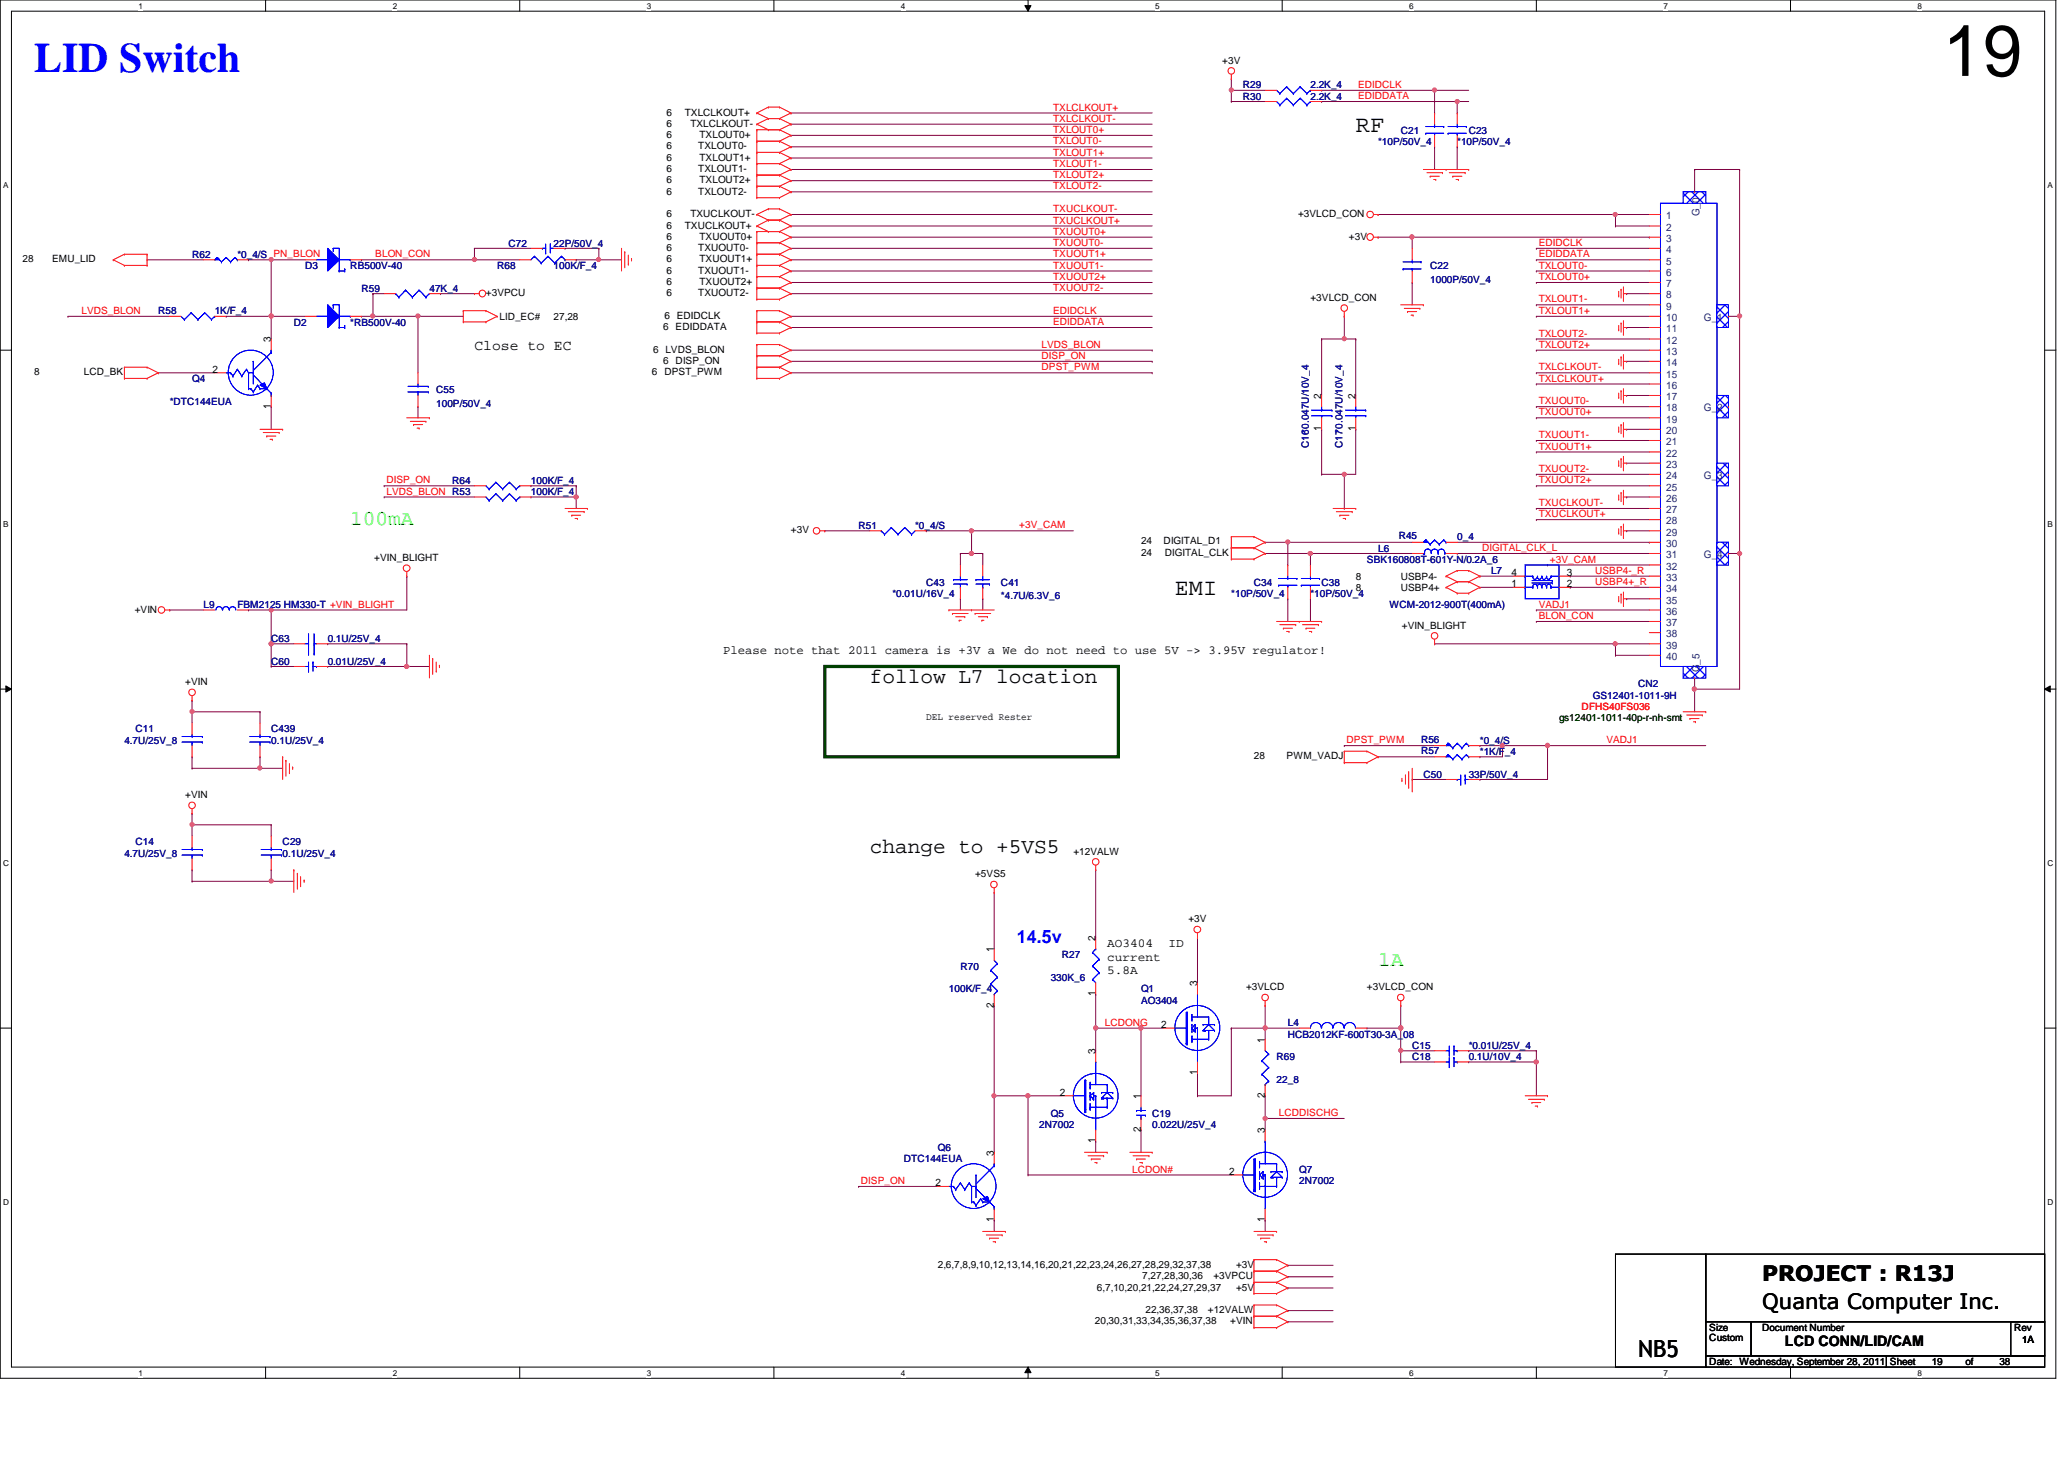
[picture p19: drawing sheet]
<svg xmlns="http://www.w3.org/2000/svg" width="297mm" height="210mm" viewBox="0 0 297 210" stroke-linecap="round" stroke-linejoin="round" font-family="sans-serif">
<defs><g id="words">
<text font-size="10.4" x="279.6" y="10.9">19</text>
<text font-size="6" fill="#00f" x="4.9" y="10.3">LID Switch</text>
<g font-size="3.4">
<text x="195.1" y="18.9">RF</text>
<text x="169.1" y="85.6">EMI</text>
<text x="235.8" y="195.2">NB5</text>
</g>
<g font-size="3" fill="#0f0">
<text x="50.4" y="75.6">100mA</text>
<text x="198.3" y="138.9">1A</text>
</g>
<g font-size="3">
<text x="125.2" y="98.3">follow L7 location</text>
<text x="125.2" y="122.7">change to +5VS5</text>
<text x="253.6" y="184.3">PROJECT : R13J</text>
<text x="253.6" y="188.3">Quanta Computer Inc.</text>
</g>
<text font-size="2.6" fill="#00f" x="146.3" y="135.7">14.5v</text>
<g font-size="2.1">
<text x="68.3" y="50.4">Close to EC</text>
<text x="256.9" y="193.7">LCD CONN/LID/CAM</text>
</g>
<g font-size="1.8">
<text x="104.1" y="94">Please note that 2011 camera is +3V a We do not need to use 5V -&gt; 3.95V regulator!</text>
<text x="159.3" y="136.3">AO3404</text>
<text x="168.1" y="136.3">ID</text>
<text x="159.3" y="138.2">current</text>
<text x="159.3" y="140.1">5.8A</text>
</g>
<g font-size="1.5" fill="#004080">
<text x="239.8" y="31.5">1</text>
<text x="239.8" y="34.8">3</text>
<text x="239.8" y="33.2">2</text>
<text x="244.6" y="31.1" transform="rotate(-90 244.6 31.1)">G_0</text>
<text x="239.8" y="38.1">5</text>
<text x="239.8" y="41.3">7</text>
<text x="239.8" y="36.4">4</text>
<text x="239.8" y="39.7">6</text>
<text x="239.8" y="44.5">9</text>
<text x="239.8" y="47.8">11</text>
<text x="239.8" y="42.9">8</text>
<text x="239.8" y="46.2">10</text>
<text x="245.2" y="46.2">G_1</text>
<text x="239.8" y="51.1">13</text>
<text x="239.8" y="49.4">12</text>
<text x="239.8" y="52.7">14</text>
<text x="239.8" y="54.3">15</text>
<text x="239.8" y="57.6">17</text>
<text x="239.8" y="55.9">16</text>
<text x="239.8" y="59.2">18</text>
<text x="245.2" y="59.2">G_2</text>
<text x="239.8" y="60.8">19</text>
<text x="239.8" y="64.1">21</text>
<text x="239.8" y="62.4">20</text>
<text x="239.8" y="65.7">22</text>
<text x="239.8" y="67.3">23</text>
<text x="239.8" y="70.6">25</text>
<text x="239.8" y="68.9">24</text>
<text x="245.2" y="68.9">G_3</text>
<text x="239.8" y="73.8">27</text>
<text x="239.8" y="77">29</text>
<text x="239.8" y="72.2">26</text>
<text x="239.8" y="75.4">28</text>
<text x="239.8" y="78.7">30</text>
<text x="239.8" y="80.3">31</text>
<text x="239.8" y="82">32</text>
<text x="239.8" y="83.6">33</text>
<text x="245.2" y="80.3">G_4</text>
<text x="239.8" y="85.2">34</text>
<text x="239.8" y="86.8">35</text>
<text x="239.8" y="88.4">36</text>
<text x="239.8" y="90.1">37</text>
<text x="239.8" y="91.7">38</text>
<text x="239.8" y="93.3">39</text>
<text x="239.8" y="95">40</text>
<text x="244.6" y="96.7" transform="rotate(-90 244.6 96.7)">G_5</text>
</g>
<g font-size="1.5">
<text x="30.6" y="53.6">2</text>
<text x="39" y="49.2" transform="rotate(-90 39 49.2)">3</text>
<text x="39" y="58.8" transform="rotate(-90 39 58.8)">1</text>
<text x="190.2" y="57.4" transform="rotate(-90 190.2 57.4)">2</text>
<text x="195.1" y="57.4" transform="rotate(-90 195.1 57.4)">2</text>
<text x="190.2" y="62.1" transform="rotate(-90 190.2 62.1)">1</text>
<text x="195.1" y="62.1" transform="rotate(-90 195.1 62.1)">1</text>
<text x="217.5" y="82.8">4</text>
<text x="225.5" y="82.8">3</text>
<text x="217.5" y="84.5">1</text>
<text x="225.5" y="84.5">2</text>
<text x="143" y="137" transform="rotate(-90 143 137)">1</text>
<text x="157.6" y="135.4" transform="rotate(-90 157.6 135.4)">2</text>
<text x="157.6" y="143.3" transform="rotate(-90 157.6 143.3)">1</text>
<text x="172.3" y="141.9" transform="rotate(-90 172.3 141.9)">3</text>
<text x="143" y="145" transform="rotate(-90 143 145)">2</text>
<text x="167.1" y="147.9">2</text>
<text x="157.6" y="151.6" transform="rotate(-90 157.6 151.6)">3</text>
<text x="172.3" y="154.7" transform="rotate(-90 172.3 154.7)">1</text>
<text x="182" y="150" transform="rotate(-90 182 150)">1</text>
<text x="152.5" y="157.6">2</text>
<text x="164.2" y="158.2" transform="rotate(-90 164.2 158.2)">1</text>
<text x="182" y="158" transform="rotate(-90 182 158)">2</text>
<text x="143" y="166.3" transform="rotate(-90 143 166.3)">3</text>
<text x="157.6" y="164.5" transform="rotate(-90 157.6 164.5)">1</text>
<text x="164.2" y="162.9" transform="rotate(-90 164.2 162.9)">2</text>
<text x="182" y="163" transform="rotate(-90 182 163)">3</text>
<text x="134.6" y="170.6">2</text>
<text x="176.9" y="169">2</text>
<text x="143" y="175.9" transform="rotate(-90 143 175.9)">1</text>
<text x="182" y="175.9" transform="rotate(-90 182 175.9)">1</text>
</g>
<g font-size="1.4">
<text x="175.9" y="9.1">+3V</text>
<text x="95.9" y="16.6">6</text>
<text x="98.5" y="16.6">TXLCLKOUT+</text>
<text x="95.9" y="19.9">6</text>
<text x="95.9" y="18.2">6</text>
<text x="95.9" y="23.1">6</text>
<text x="95.9" y="21.5">6</text>
<text x="99.4" y="18.2">TXLCLKOUT-</text>
<text x="100.5" y="21.5">TXLOUT0-</text>
<text x="100.7" y="19.9">TXLOUT0+</text>
<text x="100.7" y="23.1">TXLOUT1+</text>
<text x="95.9" y="26.4">6</text>
<text x="95.9" y="24.8">6</text>
<text x="95.9" y="28">6</text>
<text x="100.5" y="24.8">TXLOUT1-</text>
<text x="100.5" y="28">TXLOUT2-</text>
<text x="100.7" y="26.4">TXLOUT2+</text>
<text x="95.9" y="32.9">6</text>
<text x="95.9" y="31.2">6</text>
<text x="95.9" y="34.5">6</text>
<text x="98.5" y="32.9">TXUCLKOUT+</text>
<text x="99.4" y="31.2">TXUCLKOUT-</text>
<text x="100.7" y="34.5">TXUOUT0+</text>
<text x="186.8" y="31.2">+3VLCD_CON</text>
<text x="194.1" y="34.5">+3V</text>
<text x="3.3" y="37.8">28</text>
<text x="7.5" y="37.8">EMU_LID</text>
<text x="95.9" y="37.8">6</text>
<text x="95.9" y="41">6</text>
<text x="95.9" y="39.4">6</text>
<text x="95.9" y="36.1">6</text>
<text x="100.5" y="39.4">TXUOUT1-</text>
<text x="100.5" y="36.1">TXUOUT0-</text>
<text x="100.7" y="37.8">TXUOUT1+</text>
<text x="100.7" y="41">TXUOUT2+</text>
<text x="69.9" y="42.6">+3VPCU</text>
<text x="71.9" y="46.1">LID_EC#</text>
<text x="79.7" y="46.1">27,28</text>
<text x="95.5" y="47.5">6 EDIDDATA</text>
<text x="95.6" y="45.9">6 EDIDCLK</text>
<text x="95.9" y="42.6">6</text>
<text x="100.5" y="42.6">TXUOUT2-</text>
<text x="188.6" y="43.3">+3VLCD_CON</text>
<text x="94" y="50.8">6 LVDS_BLON</text>
<text x="95.5" y="52.4">6 DISP_ON</text>
<text x="4.9" y="54">8</text>
<text x="12.1" y="54">LCD_BK</text>
<text x="93.8" y="54">6</text>
<text x="95.6" y="54">DPST_PWM</text>
<text x="113.8" y="76.8">+3V</text>
<text x="53.8" y="80.7">+VIN_BLIGHT</text>
<text x="164.2" y="80">24</text>
<text x="164.2" y="78.2">24</text>
<text x="167.5" y="78.2">DIGITAL_D1</text>
<text x="167.6" y="80">DIGITAL_CLK</text>
<text x="195.1" y="83.4">8</text>
<text x="201.6" y="83.4">USBP4-</text>
<text x="19.4" y="88.1">+VIN</text>
<text x="195.1" y="85">8</text>
<text x="201.6" y="85">USBP4+</text>
<text x="201.8" y="90.4">+VIN_BLIGHT</text>
<text x="26.7" y="98.6">+VIN</text>
<text x="133.3" y="103.6">DEL reserved Rester</text>
<text x="180.5" y="109.3">28</text>
<text x="185.2" y="109.3">PWM_VADJ</text>
<text x="26.7" y="114.8">+VIN</text>
<text x="154.5" y="122.9">+12VALW</text>
<text x="140.3" y="126.2">+5VS5</text>
<text x="171" y="132.7">+3V</text>
<text x="179.3" y="142.5">+3VLCD</text>
<text x="196.7" y="142.5">+3VLCD_CON</text>
<text x="135" y="182.4">2,6,7,8,9,10,12,13,14,16,20,21,22,23,24,26,27,28,29,32,37,38</text>
<text x="157.9" y="185.7">6,7,10,20,21,22,24,27,29,37</text>
<text x="164.4" y="184.1">7,27,28,30,36</text>
<text x="174.6" y="184.1">+3VPCU</text>
<text x="177.9" y="182.4">+3V</text>
<text x="177.9" y="185.7">+5V</text>
<text x="157.6" y="190.5">20,30,31,33,34,35,36,37,38</text>
<text x="164.8" y="188.9">22,36,37,38</text>
<text x="173.8" y="188.9">+12VALW</text>
<text x="177" y="190.5">+VIN</text>
<text x="246" y="191.5">Size</text>
<text x="253.6" y="191.5">Document Number</text>
<text x="289.9" y="191.5">Rev</text>
<text x="246" y="196.4">Date: Wednesday, September 28, 2011 Sheet</text>
<text x="246" y="193">Custom</text>
<text x="278" y="196.4">19</text>
<text x="282.9" y="196.4">of</text>
<text x="287.7" y="196.4">38</text>
<text x="291" y="193.2">1A</text>
</g>
<g font-size="1.4" fill="#f00">
<text x="151.6" y="17.5">TXLCLKOUT-</text>
<text x="151.6" y="15.9">TXLCLKOUT+</text>
<text x="195.4" y="12.7">EDIDCLK</text>
<text x="195.4" y="14.3">EDIDDATA</text>
<text x="151.6" y="20.8">TXLOUT0-</text>
<text x="151.6" y="19.1">TXLOUT0+</text>
<text x="151.6" y="22.4">TXLOUT1+</text>
<text x="151.6" y="25.7">TXLOUT2+</text>
<text x="151.6" y="24">TXLOUT1-</text>
<text x="151.6" y="27.3">TXLOUT2-</text>
<text x="151.6" y="30.5">TXUCLKOUT-</text>
<text x="151.6" y="32.2">TXUCLKOUT+</text>
<text x="151.6" y="33.8">TXUOUT0+</text>
<text x="151.6" y="35.4">TXUOUT0-</text>
<text x="221.4" y="35.4">EDIDCLK</text>
<text x="54" y="37">BLON_CON</text>
<text x="151.6" y="41.9">TXUOUT2-</text>
<text x="151.6" y="38.7">TXUOUT1-</text>
<text x="151.6" y="37">TXUOUT1+</text>
<text x="151.6" y="40.3">TXUOUT2+</text>
<text x="221.4" y="38.7">TXLOUT0-</text>
<text x="221.4" y="40.3">TXLOUT0+</text>
<text x="221.4" y="37">EDIDDATA</text>
<text x="11.7" y="45.2">LVDS_BLON</text>
<text x="151.6" y="46.8">EDIDDATA</text>
<text x="151.6" y="45.2">EDIDCLK</text>
<text x="221.4" y="45.2">TXLOUT1+</text>
<text x="221.4" y="43.5">TXLOUT1-</text>
<text x="149.9" y="50">LVDS_BLON</text>
<text x="149.9" y="51.6">DISP_ON</text>
<text x="149.9" y="53.3">DPST_PWM</text>
<text x="221.4" y="48.4">TXLOUT2-</text>
<text x="221.4" y="50">TXLOUT2+</text>
<text x="221.4" y="53.3">TXLCLKOUT-</text>
<text x="221.4" y="58.2">TXUOUT0-</text>
<text x="221.4" y="59.8">TXUOUT0+</text>
<text x="221.4" y="54.9">TXLCLKOUT+</text>
<text x="221.4" y="64.7">TXUOUT1+</text>
<text x="221.4" y="63">TXUOUT1-</text>
<text x="55.6" y="69.6">DISP_ON</text>
<text x="55.6" y="71.2">LVDS_BLON R53</text>
<text x="221.4" y="69.6">TXUOUT2+</text>
<text x="221.4" y="67.9">TXUOUT2-</text>
<text x="146.7" y="76">+3V_CAM</text>
<text x="221.4" y="74.4">TXUCLKOUT+</text>
<text x="221.4" y="72.8">TXUCLKOUT-</text>
<text x="213.3" y="79.3">DIGITAL_CLK_L</text>
<text x="223.1" y="80.9">+3V_CAM</text>
<text x="229.6" y="82.5">USBP4-_R</text>
<text x="221.4" y="89.1">BLON_CON</text>
<text x="221.4" y="87.4">VADJ1</text>
<text x="229.6" y="84.2">USBP4+_R</text>
<text x="193.8" y="106.9">DPST_PWM</text>
<text x="227.6" y="102.1">DFHS40FS036</text>
<text x="231.2" y="106.9">VADJ1</text>
<text x="159" y="147.6">LCDONG</text>
<text x="184.1" y="160.6">LCDDISCHG</text>
<text x="123.9" y="170.3">DISP_ON</text>
<text x="162.9" y="168.7">LCDON#</text>
</g>
<g font-size="1.4" fill="#000080">
<text x="178.9" y="12.7">R29</text>
<text x="178.9" y="14.4">R30</text>
<text x="188.6" y="12.7">2.2K_4</text>
<text x="188.6" y="14.4">2.2K_4</text>
<text x="198.3" y="20.8">*10P/50V_4</text>
<text x="201.6" y="19.2">C21</text>
<text x="209.7" y="20.8">*10P/50V_4</text>
<text x="211.4" y="19.2">C23</text>
<text x="73.2" y="35.5">C72</text>
<text x="79.7" y="35.5">22P/50V_4</text>
<text x="27.6" y="37.1">R62</text>
<text x="34.2" y="37.1">*0_4/S PN_BLON</text>
<text x="43.9" y="38.7">D3</text>
<text x="50.4" y="38.7">RB500V-40</text>
<text x="52" y="42">R59</text>
<text x="61.8" y="42">47K_4</text>
<text x="71.5" y="38.7">R68</text>
<text x="79.7" y="38.7">100K/F_4</text>
<text x="205.8" y="38.7">C22</text>
<text x="205.8" y="40.7">1000P/50V_4</text>
<text x="22.8" y="45.2">R58</text>
<text x="30.9" y="45.2">1K/F_4</text>
<text x="42.3" y="46.9">D2</text>
<text x="50.4" y="46.9">*RB500V-40</text>
<text x="24.4" y="58.3">*DTC144EUA</text>
<text x="27.6" y="55">Q4</text>
<text x="62.8" y="56.6">C55</text>
<text x="62.8" y="58.5">100P/50V_4</text>
<text x="188.3" y="64.5" transform="rotate(-90 188.3 64.5)">C16*0.047U/10V_4</text>
<text x="193.2" y="64.5" transform="rotate(-90 193.2 64.5)">C17*0.047U/10V_4</text>
<text x="65.1" y="69.6">R64</text>
<text x="76.4" y="71.2">100K/F_4</text>
<text x="76.4" y="69.6">100K/F_4</text>
<text x="123.6" y="76.1">R51</text>
<text x="131.7" y="76.1">*0_4/S</text>
<text x="201.3" y="77.6">R45</text>
<text x="209.7" y="77.7">0_4</text>
<text x="196.7" y="81">SBK160808T-601Y-N/0.2A_6</text>
<text x="198.3" y="79.4">L6</text>
<text x="214.6" y="82.6">L7</text>
<text x="29.3" y="87.5">L9</text>
<text x="34.2" y="87.5">FBM2125 HM330-T +VIN_BLIGHT</text>
<text x="128.4" y="85.9">*0.01U/16V_4</text>
<text x="133.3" y="84.2">C43</text>
<text x="144.1" y="84.2">C41</text>
<text x="144.1" y="86.2">*4.7U/6.3V_6</text>
<text x="177.2" y="85.9">*10P/50V_4</text>
<text x="180.5" y="84.2">C34</text>
<text x="188.6" y="85.9">*10P/50V_4</text>
<text x="190.2" y="84.2">C38</text>
<text x="200" y="87.5">WCM-2012-900T(400mA)</text>
<text x="39" y="92.4">C63</text>
<text x="39" y="95.6">C60</text>
<text x="47.2" y="92.4">0.1U/25V_4</text>
<text x="47.2" y="95.6">0.01U/25V_4</text>
<text x="229.2" y="100.5">GS12401-1011-9H</text>
<text x="235.8" y="98.9">CN2</text>
<text x="17.9" y="107">4.7U/25V_8</text>
<text x="19.5" y="105.4">C11</text>
<text x="39" y="105.4">C439</text>
<text x="39" y="107">0.1U/25V_4</text>
<text x="204.5" y="106.8">R56</text>
<text x="213" y="107">*0_4/S</text>
<text x="204.5" y="108.5">R57</text>
<text x="204.8" y="111.9">C50</text>
<text x="211.4" y="111.9">33P/50V_4</text>
<text x="213" y="108.6">*1K/F_4</text>
<text x="17.9" y="123.3">4.7U/25V_8</text>
<text x="19.5" y="121.6">C14</text>
<text x="40.7" y="121.6">C29</text>
<text x="40.7" y="123.3">0.1U/25V_4</text>
<text x="152.8" y="137.9">R27</text>
<text x="136.6" y="142.7">100K/F_4</text>
<text x="138.2" y="139.5">R70</text>
<text x="151.2" y="141.1">330K_6</text>
<text x="164.2" y="142.7">Q1</text>
<text x="164.2" y="144.4">AO3404</text>
<text x="185.3" y="147.7">L4</text>
<text x="185.3" y="149.3">HCB2012KF-600T30-3A_08</text>
<text x="183.7" y="152.5">R69</text>
<text x="183.7" y="155.8">22_8</text>
<text x="203.2" y="152.5">C18</text>
<text x="203.2" y="150.9">C15</text>
<text x="211.4" y="152.5">0.1U/10V_4</text>
<text x="211.4" y="150.9">*0.01U/25V_4</text>
<text x="151.2" y="160.7">Q5</text>
<text x="165.8" y="160.7">C19</text>
<text x="130.1" y="167.1">DTC144EUA</text>
<text x="135" y="165.5">Q6</text>
<text x="149.6" y="162.3">2N7002</text>
<text x="165.8" y="162.3">0.022U/25V_4</text>
<text x="187" y="168.8">Q7</text>
<text x="187" y="170.4">2N7002</text>
</g>
<text font-size="1.4" fill="#004000" x="224.4" y="103.8">gs12401-1011-40p-r-nh-smt</text>
<g font-size="1.2">
<text x="19.9" y="1.2">1</text>
<text x="56.5" y="1.2">2</text>
<text x="93.1" y="1.2">3</text>
<text x="129.7" y="1.2">4</text>
<text x="166.2" y="1.2">5</text>
<text x="202.8" y="1.2">6</text>
<text x="239.4" y="1.2">7</text>
<text x="276" y="1.2">8</text>
<text x=".5" y="27.1">A</text>
<text x="294.7" y="27.1">A</text>
<text x=".5" y="75.8">B</text>
<text x="294.7" y="75.8">B</text>
<text x=".5" y="124.6">C</text>
<text x="294.7" y="124.6">C</text>
<text x=".5" y="173.4">D</text>
<text x="294.7" y="173.4">D</text>
<text x="19.9" y="197.9">1</text>
<text x="56.5" y="197.9">2</text>
<text x="93.1" y="197.9">3</text>
<text x="129.7" y="197.9">4</text>
<text x="166.2" y="197.9">5</text>
<text x="202.8" y="197.9">6</text>
<text x="239.4" y="197.9">7</text>
<text x="276" y="197.9">8</text>
</g>
</g></defs>
<path d="M0 0h295.9v198.3h-295.9zM1.6 1.6h292.7v195.1h-292.7z" fill="none" stroke="#000" stroke-width=".14"/>
<g fill="#fff">
<path d="M19.9 .2h.6v1.3h-.6z"/>
<path d="M19.9 196.8h.6v1.4h-.6z"/>
</g>
<path d="M38.2 0v1.6M38.2 196.7v1.6" fill="none" stroke="#000" stroke-width=".14"/>
<g fill="#fff">
<path d="M56.5 .2h.6v1.3h-.6z"/>
<path d="M56.5 196.8h.6v1.4h-.6z"/>
</g>
<path d="M74.8 0v1.6M74.8 196.7v1.6" fill="none" stroke="#000" stroke-width=".14"/>
<g fill="#fff">
<path d="M93.1 .2h.6v1.3h-.6z"/>
<path d="M93.1 196.8h.6v1.4h-.6z"/>
</g>
<path d="M111.4 0v1.6M111.4 196.7v1.6" fill="none" stroke="#000" stroke-width=".14"/>
<g fill="#fff">
<path d="M129.7 .2h.6v1.3h-.6z"/>
<path d="M129.7 196.8h.6v1.4h-.6z"/>
</g>
<path d="M147.5 .8h.9l-.4 .8zM148 0v1.6M148 196.7l.4 .8h-.9zM148 196.7v1.6" fill="none" stroke="#000" stroke-width=".14"/>
<path d="M147.5 .8h.9l-.4 .8zM148 196.7l.4 .8h-.9z" fill="#000"/>
<g fill="#fff">
<path d="M166.2 .2h.6v1.3h-.6z"/>
<path d="M166.2 196.8h.6v1.4h-.6z"/>
</g>
<path d="M184.5 0v1.6M184.5 196.7v1.6" fill="none" stroke="#000" stroke-width=".14"/>
<g fill="#fff">
<path d="M202.8 .2h.6v1.3h-.6z"/>
<path d="M202.8 196.8h.6v1.4h-.6z"/>
</g>
<path d="M221.1 0v1.6M221.1 196.7v1.6" fill="none" stroke="#000" stroke-width=".14"/>
<g fill="#fff">
<path d="M239.4 .2h.6v1.3h-.6z"/>
<path d="M239.4 196.8h.6v1.4h-.6z"/>
</g>
<path d="M257.7 0v1.6M257.7 196.7v1.6" fill="none" stroke="#000" stroke-width=".14"/>
<g fill="#fff">
<path d="M276 .2h.6v1.3h-.6z"/>
<path d="M276 196.8h.6v1.4h-.6z"/>
<path d="M.5 26h.7v1.3h-.7z"/>
<path d="M294.7 26h.7v1.3h-.7z"/>
<path d="M.5 74.8h.7v1.3h-.7z"/>
<path d="M294.7 74.8h.7v1.3h-.7z"/>
</g>
<path d="M0 50.4h1.6M294.3 50.4h1.6" fill="none" stroke="#000" stroke-width=".14"/>
<g fill="#fff">
<path d="M.5 123.5h.8v1.3h-.8z"/>
<path d="M294.7 123.5h.8v1.3h-.8z"/>
</g>
<path d="M0 99.1h1.6M.8 98.7l.8 .4-.8 .5zM294.3 99.1l.8-.4v.9zM294.3 99.1h1.6" fill="none" stroke="#000" stroke-width=".14"/>
<path d="M.8 98.7l.8 .4-.8 .5zM294.3 99.1l.8-.4v.9z" fill="#000"/>
<g fill="#fff">
<path d="M.5 172.3h.8v1.3h-.8z"/>
<path d="M294.7 172.3h.8v1.3h-.8z"/>
</g>
<path d="M0 147.9h1.6M294.3 147.9h1.6" fill="none" stroke="#000" stroke-width=".14"/>
<path d="M39 37.4h.1M39 37.4h4.9M32.6 45.5h.1M32.6 45.5h6.4M148 157.6h.1M148 157.6v11.4M148 157.6h4.8" fill="none" stroke="#800040" stroke-width=".14"/>
<circle cx="147.9" cy="157.6" r=".31" fill="#f0f"/>
<circle cx="147.9" cy="157.6" r=".31" fill="none" stroke="#f0f" stroke-width=".14"/>
<path d="M143.1 144.7h.1M143.1 157.6h.1M143.1 144.7v12.9M143.1 157.6h4.9M143.1 175.6h.1M143.1 175.6v1.6M148 169h.1M148 169h29.2M157.7 164.2h.1M157.7 164.2v1.6M164.2 162.6h.1M164.2 162.6v3.2" fill="none" stroke="#800040" stroke-width=".14"/>
<circle cx="143" cy="157.6" r=".3" fill="#f0f"/>
<circle cx="143" cy="157.6" r=".3" fill="none" stroke="#f0f" stroke-width=".14"/>
<path d="M164.2 147.9h.1M164.2 147.9h3.3M177.2 147.9h.1M177.2 147.9v9.7M177.2 147.9h4.9M182.1 147.9h.1M182.1 144.7h.1M182.1 144.7v4.8M182.1 175.6h.1M182.1 175.6v1.6" fill="none" stroke="#800040" stroke-width=".14"/>
<circle cx="164.2" cy="147.9" r=".32" fill="#f0f"/>
<circle cx="164.2" cy="147.9" r=".32" fill="none" stroke="#f0f" stroke-width=".14"/>
<path d="M157.7 147.9h.1M157.7 147.9h6.5M164.2 147.9h.1M164.2 147.9v9.7M182.1 157.6h.1M182.1 157.6v5M182.1 160.9h.1M182.1 160.9h11.4" fill="none" stroke="#800040" stroke-width=".14"/>
<circle cx="182.1" cy="160.9" r=".3" fill="#f0f"/>
<circle cx="182.1" cy="160.9" r=".3" fill="none" stroke="#f0f" stroke-width=".14"/>
<path d="M157.7 143h.1M157.7 143v4.9M123.6 170.7h.1M123.6 170.7h11.4" fill="none" stroke="#800040" stroke-width=".14"/>
<circle cx="157.7" cy="147.9" r=".31" fill="#f0f"/>
<circle cx="157.7" cy="147.9" r=".31" fill="none" stroke="#f0f" stroke-width=".14"/>
<path d="M157.7 147.9h.1M157.7 147.9v3.3M172.3 157.6h.1M172.3 157.6h4.9M182.1 147.9h.1M182.1 147.9h4.9" fill="none" stroke="#800040" stroke-width=".14"/>
<circle cx="182.1" cy="147.9" r=".31" fill="#f0f"/>
<circle cx="182.1" cy="147.9" r=".31" fill="none" stroke="#f0f" stroke-width=".14"/>
<path d="M39 37.4h.1M39 37.4v8.1M143.1 157.6v8.2M172.3 154.4h.1M172.3 154.4v3.2M143.1 165.8h.1" fill="none" stroke="#800040" stroke-width=".14"/>
<circle cx="39" cy="45.5" r=".3" fill="#f0f"/>
<circle cx="39" cy="45.5" r=".3" fill="none" stroke="#f0f" stroke-width=".14"/>
<circle cx="39" cy="37.3" r=".3" fill="#f0f"/>
<circle cx="39" cy="37.3" r=".3" fill="none" stroke="#f0f" stroke-width=".14"/>
<path d="M39 45.5h.1M39 45.5h4.9M52 45.5h.1M53.7 42.2h.1M53.7 42.2v3.3h-1.7M60.2 45.5h.1M60.2 45.5h6.5M201.6 144.7h.1M201.6 144.7v3.2" fill="none" stroke="#800040" stroke-width=".14"/>
<circle cx="201.6" cy="147.9" r=".31" fill="#f0f"/>
<circle cx="201.6" cy="147.9" r=".31" fill="none" stroke="#f0f" stroke-width=".14"/>
<path d="M68.3 37.4h.1M68.3 37.4h6.5M53.7 42.2h.1M53.7 42.2h1.6M63.4 42.2h.1M63.4 42.2h4.9M196.7 147.9h.1M196.7 147.9h4.9M201.6 151.2h.1M201.6 151.2v1.6" fill="none" stroke="#800040" stroke-width=".14"/>
<circle cx="68.3" cy="37.3" r=".3" fill="#f0f"/>
<circle cx="68.3" cy="37.3" r=".3" fill="none" stroke="#f0f" stroke-width=".14"/>
<path d="M172.3 134.9h.1M172.3 134.9v6.5M211.4 151.2h.1M211.4 152.8h.1M211.4 151.2h9.7M211.4 152.8h9.7M221.1 152.8h.1M221.1 152.8v4.8" fill="none" stroke="#800040" stroke-width=".14"/>
<circle cx="221.1" cy="152.8" r=".31" fill="#f0f"/>
<circle cx="221.1" cy="152.8" r=".31" fill="none" stroke="#f0f" stroke-width=".14"/>
<path d="M201.6 151.2h.1M201.6 151.2h4.9" fill="none" stroke="#800040" stroke-width=".14"/>
<circle cx="201.6" cy="151.1" r=".3" fill="#f0f"/>
<circle cx="201.6" cy="151.1" r=".3" fill="none" stroke="#f0f" stroke-width=".14"/>
<path d="M201.6 152.8h.1M201.6 147.9h.1M201.6 152.8h4.9M201.6 147.9v3.3" fill="none" stroke="#800040" stroke-width=".14"/>
<circle cx="201.6" cy="147.9" r=".31" fill="#f0f"/>
<circle cx="201.6" cy="147.9" r=".31" fill="none" stroke="#f0f" stroke-width=".14"/>
<g fill="none" stroke="#800040" stroke-width=".14">
<path d="M47.2 95.9h.1M47.2 95.9h14.6M58.5 95.9h.1M58.5 92.6h.1M58.5 92.6v3.3M221.1 151.2h.1M221.1 151.2v1.6M185.3 185.3h.1M185.3 183.7h.1M185.3 182h.1M185.3 190.2h.1M185.3 188.6h.1"/>
<path d="M185.3 185.3h6.6M185.3 183.7h6.6M185.3 182h6.6M185.3 190.2h6.6M185.3 188.6h6.6"/>
</g>
<circle cx="58.5" cy="95.9" r=".31" fill="#f0f"/>
<circle cx="58.5" cy="95.9" r=".31" fill="none" stroke="#f0f" stroke-width=".14"/>
<path d="M39 95.9h.1M39 87.8h.1M39 95.9h3.3M39 87.8v4.8M47.2 92.6h.1M47.2 92.6h11.3" fill="none" stroke="#800040" stroke-width=".14"/>
<circle cx="39" cy="92.6" r=".3" fill="#f0f"/>
<circle cx="39" cy="92.6" r=".3" fill="none" stroke="#f0f" stroke-width=".14"/>
<path d="M177.2 13h.1M177.2 13v1.6" fill="none" stroke="#800040" stroke-width=".14"/>
<circle cx="177.2" cy="12.9" r=".3" fill="#f0f"/>
<circle cx="177.2" cy="12.9" r=".3" fill="none" stroke="#f0f" stroke-width=".14"/>
<path d="M177.2 13h.1M177.2 13h4.9M55.3 69.9h.1M55.3 71.5h.1M55.3 69.9h13M55.3 71.5h13M76.4 69.9h.1M76.4 71.5h.1M76.4 69.9h6.5M76.4 71.5h6.5M82.9 71.5h.1M82.9 71.5v1.7" fill="none" stroke="#800040" stroke-width=".14"/>
<circle cx="82.9" cy="71.5" r=".31" fill="#f0f"/>
<circle cx="82.9" cy="71.5" r=".31" fill="none" stroke="#f0f" stroke-width=".14"/>
<path d="M206.5 13h.1M206.5 13h4.9M82.9 69.9h.1M82.9 69.9v1.6" fill="none" stroke="#800040" stroke-width=".14"/>
<circle cx="206.5" cy="12.9" r=".3" fill="#f0f"/>
<circle cx="206.5" cy="12.9" r=".3" fill="none" stroke="#f0f" stroke-width=".14"/>
<path d="M39 87.8h.1M39 87.8h19.5" fill="none" stroke="#800040" stroke-width=".14"/>
<circle cx="39" cy="87.8" r=".3" fill="#f0f"/>
<circle cx="39" cy="87.8" r=".3" fill="none" stroke="#f0f" stroke-width=".14"/>
<path d="M209.7 14.6h.1M209.7 14.6h1.7" fill="none" stroke="#800040" stroke-width=".14"/>
<circle cx="209.7" cy="14.6" r=".3" fill="#f0f"/>
<circle cx="209.7" cy="14.6" r=".3" fill="none" stroke="#f0f" stroke-width=".14"/>
<path d="M177.2 14.6h.1M177.2 11.3h.1M177.2 14.6h4.9M177.2 11.3v1.7M24.4 87.8h.1M24.4 87.8h4.9M35.8 87.8h.1M35.8 87.8h3.2M39 92.6h.1M39 92.6h3.3M58.5 82.9h.1M58.5 82.9v4.9" fill="none" stroke="#800040" stroke-width=".14"/>
<circle cx="39" cy="92.6" r=".3" fill="#f0f"/>
<circle cx="39" cy="92.6" r=".3" fill="none" stroke="#f0f" stroke-width=".14"/>
<g fill="none" stroke="#800040" stroke-width=".14">
<path d="M39 92.6h.1M39 92.6v3.3M193.5 107.3h.1M193.5 107.3h13M198.3 108.9h.1M198.3 108.9h8.2M213 112.1h.1M213 107.3h.1M213 108.9h.1M213 112.1h9.7M213 107.3h3.2M216.2 107.3h.1"/>
<path d="M216.2 107.3v1.6h-3.2M222.7 107.3h.1M222.7 107.3h22.8"/>
</g>
<circle cx="216.2" cy="107.2" r=".31" fill="#f0f"/>
<circle cx="216.2" cy="107.2" r=".31" fill="none" stroke="#f0f" stroke-width=".14"/>
<path d="M216.2 107.3h.1M216.2 107.3h6.5M222.7 107.3h.1M222.7 107.3v4.8" fill="none" stroke="#800040" stroke-width=".14"/>
<circle cx="222.7" cy="107.2" r=".31" fill="#f0f"/>
<circle cx="222.7" cy="107.2" r=".31" fill="none" stroke="#f0f" stroke-width=".14"/>
<path d="M198.3 30.9h.1M198.3 30.9h39.1M232.5 30.9h.1M232.5 30.9v1.6M234.1 86.1h.1M234.1 86.1h3.3M203.2 112.1h.1M203.2 112.1h4.9" fill="none" stroke="#800040" stroke-width=".14"/>
<circle cx="232.5" cy="30.9" r=".3" fill="#f0f"/>
<circle cx="232.5" cy="30.9" r=".3" fill="none" stroke="#f0f" stroke-width=".14"/>
<path d="M232.5 92.6h.1M232.5 92.6h4.9" fill="none" stroke="#800040" stroke-width=".14"/>
<circle cx="232.5" cy="92.6" r=".3" fill="#f0f"/>
<circle cx="232.5" cy="92.6" r=".3" fill="none" stroke="#f0f" stroke-width=".14"/>
<g fill="none" stroke="#800040" stroke-width=".14">
<path d="M232.5 32.5h.1M232.5 32.5h4.9M243.9 24.4h.1M243.9 24.4h6.5M243.9 24.4v3.2M250.4 24.4h.1M250.4 24.4v21.1h-1.7M248.7 45.5h.1M248.7 79.6h.1M248.7 79.6h1.7M250.4 79.6h.1M250.4 79.6v19.5"/>
<path d="M206.5 92.6h.1M206.5 92.6h26M232.5 94.3h.1M232.5 92.6h.1M232.5 94.3h4.9M232.5 92.6v1.7M243.9 99.1h.1M243.9 99.1v3.3"/>
</g>
<circle cx="250.4" cy="79.6" r=".3" fill="#f0f"/>
<circle cx="250.4" cy="79.6" r=".3" fill="none" stroke="#f0f" stroke-width=".14"/>
<path d="M243.9 99.1h.1M243.9 99.1h6.5" fill="none" stroke="#800040" stroke-width=".14"/>
<circle cx="243.8" cy="99.1" r=".31" fill="#f0f"/>
<circle cx="243.8" cy="99.1" r=".31" fill="none" stroke="#f0f" stroke-width=".14"/>
<path d="M250.4 45.5h.1M250.4 45.5v34.1M243.9 97.5h.1M243.9 97.5v1.6" fill="none" stroke="#800040" stroke-width=".14"/>
<circle cx="250.4" cy="45.5" r=".3" fill="#f0f"/>
<circle cx="250.4" cy="45.5" r=".3" fill="none" stroke="#f0f" stroke-width=".14"/>
<g fill="none" stroke="#800040" stroke-width=".14">
<path d="M113.8 17.9h.1M113.8 19.5h.1M113.8 16.3h.1M113.8 17.9h52M113.8 19.5h52M113.8 16.3h52M113.8 21.1h.1M113.8 26h.1M113.8 24.4h.1M113.8 27.6h.1M113.8 22.7h.1M113.8 39h.1"/>
<path d="M113.8 37.4h.1M113.8 30.9h.1M113.8 32.5h.1M113.8 34.1h.1M113.8 35.7h.1M113.8 21.1h52M113.8 26h52M113.8 24.4h52M113.8 27.6h52M113.8 22.7h52M113.8 39h52M113.8 37.4h52"/>
<path d="M113.8 30.9h52M113.8 32.5h52M113.8 34.1h52M113.8 35.7h52M39 45.5h.1M39 45.5v3.3M113.8 42.2h.1M113.8 40.6h.1M113.8 42.2h52M113.8 40.6h52"/>
</g>
<circle cx="39" cy="45.5" r=".3" fill="#f0f"/>
<circle cx="39" cy="45.5" r=".3" fill="none" stroke="#f0f" stroke-width=".14"/>
<g fill="none" stroke="#800040" stroke-width=".14">
<path d="M81.3 35.7h.1M81.3 35.7h4.9M86.2 37.4h.1M86.2 35.7h.1M86.2 37.4h3.2M86.2 35.7v1.7M22.8 53.6h.1M22.8 53.6h8.1M39 58.5h.1M39 58.5v3.3M113.8 47.1h.1M113.8 45.5h.1"/>
<path d="M113.8 47.1h52M113.8 45.5h52"/>
</g>
<circle cx="86.1" cy="37.3" r=".3" fill="#f0f"/>
<circle cx="86.1" cy="37.3" r=".3" fill="none" stroke="#f0f" stroke-width=".14"/>
<g fill="none" stroke="#800040" stroke-width=".14">
<path d="M52 37.4h.1M68.3 35.7h.1M68.3 35.7h8.1M68.3 35.7v1.7h-16.3M82.9 37.4h.1M82.9 37.4h3.3M113.8 50.4h52M113.8 52h52M113.8 53.6h52M165.8 50.4h.1M165.8 52h.1M165.8 53.6h.1"/>
<path d="M190.2 48.8h.1M190.2 48.8v8.1M193.5 45.5h.1M193.5 45.5v3.3h-3.3M195.1 48.8h.1M195.1 48.8v8.1M190.2 61.8h.1M190.2 61.8v6.4M193.5 68.2h.1M195.1 61.8h.1M195.1 61.8v6.4h-1.6"/>
</g>
<circle cx="193.5" cy="48.7" r=".3" fill="#f0f"/>
<circle cx="193.5" cy="48.7" r=".3" fill="none" stroke="#f0f" stroke-width=".14"/>
<path d="M193.5 48.8h.1M193.5 48.8h1.6M193.5 73.2h.1M193.5 68.2v5" fill="none" stroke="#800040" stroke-width=".14"/>
<circle cx="193.5" cy="68.2" r=".3" fill="#f0f"/>
<circle cx="193.5" cy="68.2" r=".3" fill="none" stroke="#f0f" stroke-width=".14"/>
<path d="M60.2 45.5h.1M60.2 45.5v8.1M190.2 68.2h.1M190.2 68.2h3.3" fill="none" stroke="#800040" stroke-width=".14"/>
<circle cx="60.2" cy="45.5" r=".3" fill="#f0f"/>
<circle cx="60.2" cy="45.5" r=".3" fill="none" stroke="#f0f" stroke-width=".14"/>
<path d="M53.7 45.5h.1M53.7 45.5h6.5" fill="none" stroke="#800040" stroke-width=".14"/>
<circle cx="53.6" cy="45.5" r=".3" fill="#f0f"/>
<circle cx="53.6" cy="45.5" r=".3" fill="none" stroke="#f0f" stroke-width=".14"/>
<g fill="none" stroke="#800040" stroke-width=".14">
<path d="M21.2 37.4h.1M21.2 37.4h8.1M35.8 37.4h.1M35.8 37.4h3.2M221.1 39h.1M221.1 39h16.3M9.8 45.5h.1M9.8 45.5h14.6M60.2 58.5h.1M60.2 58.5v1.6M221.1 48.8h.1M221.1 58.5h.1"/>
<path d="M221.1 45.5h.1M221.1 40.6h.1M221.1 50.4h.1M221.1 53.6h.1M221.1 43.9h.1M221.1 55.2h.1M221.1 45.5h16.3M221.1 48.8h16.3M221.1 58.5h16.3M221.1 40.6h16.3M221.1 50.4h16.3M221.1 53.6h16.3"/>
<path d="M221.1 43.9h16.3M221.1 55.2h16.3M234.1 47.1h.1M234.1 52h.1M234.1 56.9h.1M234.1 42.2h.1M234.1 47.1h3.3M234.1 52h3.3M234.1 56.9h3.3M234.1 42.2h3.3M182.1 79.6h.1M182.1 79.6h6.5v1.7"/>
<path d="M185.3 78h.1M185.3 78h17.9M221.1 74.8h.1M221.1 73.2h.1M221.1 60.1h.1M221.1 69.9h.1M221.1 68.2h.1M221.1 65h.1M221.1 63.4h.1M221.1 74.8h16.3M221.1 73.2h16.3M221.1 60.1h16.3"/>
<path d="M221.1 69.9h16.3M221.1 68.2h16.3M221.1 65h16.3M221.1 63.4h16.3M234.1 66.6h.1M234.1 61.8h.1M234.1 71.5h.1M234.1 66.6h3.3M234.1 61.8h3.3M234.1 71.5h3.3M188.6 81.3h.1M143.1 128.4h.1"/>
<path d="M143.1 128.4v8.1M157.7 125.1h.1M157.7 125.1v9.8"/>
</g>
<circle cx="185.3" cy="78" r=".3" fill="#f0f"/>
<circle cx="185.3" cy="78" r=".3" fill="none" stroke="#f0f" stroke-width=".14"/>
<path d="M188.6 79.6h.1M188.6 79.6h14.6M209.7 78h27.7M237.4 78h.1" fill="none" stroke="#800040" stroke-width=".14"/>
<circle cx="188.6" cy="79.6" r=".31" fill="#f0f"/>
<circle cx="188.6" cy="79.6" r=".31" fill="none" stroke="#f0f" stroke-width=".14"/>
<g fill="none" stroke="#800040" stroke-width=".14">
<path d="M139.8 79.6h.1M139.8 79.6h1.6M182.1 78h.1M182.1 78h3.2v3.3M209.7 79.6h.1M209.7 79.6h27.7M138.2 86.1h.1M138.2 86.1v1.7M185.3 81.3h.1M185.3 86.1h.1M185.3 86.1v3.3M188.6 86.1h.1"/>
<path d="M188.6 86.1v3.3M221.1 89.4h.1M221.1 87.8h.1M221.1 89.4h16.3M221.1 87.8h16.3"/>
</g>
<circle cx="139.8" cy="79.6" r=".31" fill="#f0f"/>
<circle cx="139.8" cy="79.6" r=".31" fill="none" stroke="#f0f" stroke-width=".14"/>
<path d="M133.3 76.4h.1M133.3 76.4h21.2M138.2 79.6h.1M138.2 79.6v1.7M139.8 76.4h.1M139.8 76.4v3.2h-1.6M141.4 79.6h.1M141.4 79.6v1.7M141.4 86.1h.1M141.4 86.1v1.7" fill="none" stroke="#800040" stroke-width=".14"/>
<circle cx="139.8" cy="76.4" r=".31" fill="#f0f"/>
<circle cx="139.8" cy="76.4" r=".31" fill="none" stroke="#f0f" stroke-width=".14"/>
<g fill="none" stroke="#800040" stroke-width=".14">
<path d="M190.2 13h.1M190.2 14.6h.1M190.2 13h16.3v3.3M190.2 14.6h19.5v1.7M206.5 16.3h.1M209.7 16.3h.1M203.2 34.1h.1M203.2 34.1h34.2M203.2 34.1v1.6M206.5 21.1h.1M206.5 21.1v3.3M209.7 21.1h.1"/>
<path d="M209.7 21.1v3.3M221.1 37.4h.1M221.1 35.7h.1M221.1 37.4h16.3M221.1 35.7h16.3M237.4 34.1h.1M118.7 76.4h.1M118.7 76.4h6.5M213 82.9h.1M213 84.5h.1M213 82.9h4.8M213 84.5h4.8"/>
<path d="M222.7 81.3h.1M222.7 81.3h14.7M226 82.9h.1M226 84.5h.1M226 82.9h11.4M226 84.5h11.4"/>
</g>
<circle cx="203.2" cy="34.1" r=".31" fill="#f0f"/>
<circle cx="203.2" cy="34.1" r=".31" fill="none" stroke="#f0f" stroke-width=".14"/>
<path d="M198.3 34.1h.1M198.3 34.1h4.9M203.2 40.6h.1M203.2 40.6v3.3M39 126.8h.1M39 126.8h3.3" fill="none" stroke="#800040" stroke-width=".14"/>
<circle cx="39" cy="126.7" r=".3" fill="#f0f"/>
<circle cx="39" cy="126.7" r=".3" fill="none" stroke="#f0f" stroke-width=".14"/>
<path d="M27.6 110.5h.1M27.6 118.7h.1M27.6 110.5h9.8M27.6 118.7h11.4M39 118.7h.1M39 118.7v1.6" fill="none" stroke="#800040" stroke-width=".14"/>
<circle cx="27.6" cy="118.6" r=".3" fill="#f0f"/>
<circle cx="27.6" cy="118.6" r=".3" fill="none" stroke="#f0f" stroke-width=".14"/>
<g fill="none" stroke="#800040" stroke-width=".14">
<path d="M27.6 118.7h.1M27.6 117h.1M27.6 100.8h.1M27.6 100.8v1.6M27.6 117v3.3M37.4 102.4h.1M37.4 108.9h.1M37.4 102.4v1.6M37.4 108.9v1.6M27.6 125.1h.1M27.6 125.1v1.7M39 125.1h.1"/>
<path d="M39 125.1v1.7"/>
</g>
<circle cx="37.4" cy="110.5" r=".3" fill="#f0f"/>
<circle cx="37.4" cy="110.5" r=".3" fill="none" stroke="#f0f" stroke-width=".14"/>
<path d="M27.6 102.4h.1M27.6 102.4h9.8" fill="none" stroke="#800040" stroke-width=".14"/>
<circle cx="27.6" cy="102.4" r=".3" fill="#f0f"/>
<circle cx="27.6" cy="102.4" r=".3" fill="none" stroke="#f0f" stroke-width=".14"/>
<path d="M234.1 76.4h.1M234.1 76.4h3.3M27.6 102.4h.1M27.6 108.9h.1M27.6 102.4v1.6M27.6 108.9v1.6M37.4 110.5h.1M37.4 110.5h3.3M27.6 126.8h.1M27.6 126.8h11.4" fill="none" stroke="#800040" stroke-width=".14"/>
<g fill="none" stroke="#f00" stroke-width=".14">
<path d="M108.9 16.3h.1M108.9 18.7h.1M108.9 17.9h.1M108.9 16.3l1.7 .8M108.9 18.7h3.3M108.9 18.7v9.7M108.9 17.9l1.7 .8M110.6 17.1h.1M110.6 15.4h.1M110.6 18.7h.1M110.6 17.1h1.6M110.6 15.4h1.6"/>
<path d="M110.6 15.4l-1.7 .9M110.6 17.1l-1.7 .8M112.2 17.1h.1M112.2 15.4h.1M112.2 18.7h.1M112.2 15.4l1.6 .9M112.2 18.7l1.6 .8M112.2 17.1l1.6 .8M113.8 16.3h.1M113.8 19.5h.1M113.8 17.9h.1M113.8 16.3l-1.6 .8"/>
<path d="M113.8 19.5l-1.6 .8M113.8 17.9l-1.6 .8M177.2 11.3h.1M177.2 10.7v.6M182.1 13h1.6M188.6 13h1.6M16.3 37.4h.1M16.3 37.4l1.6 .8M17.9 38.2h.1M17.9 36.6h.1M17.9 38.2h3.3M17.9 36.6h3.3"/>
<path d="M17.9 36.6l-1.6 .8M21.2 38.2h.1M21.2 36.6h.1M21.2 36.6v1.6M89.4 35.7h.1M89.4 35.7v3.3M89.9 36.2h.1M89.9 36.2v2.3M90.4 38h.1M90.4 36.7v1.3M90.9 37.2h.1M90.9 37.2v.3"/>
<path d="M108.9 20.3h.1M108.9 21.9h.1M108.9 23.5h.1M108.9 25.2h.1M108.9 26.8h.1M108.9 28.4h.1M108.9 32.5h.1M108.9 30.9h.1M108.9 36.6h.1M108.9 38.2h.1M108.9 39.8h.1M108.9 33.3h.1"/>
<path d="M108.9 34.9h.1M108.9 20.3h3.3M108.9 33.3v9.8M108.9 21.9h3.3M108.9 23.5h3.3M108.9 25.2h3.3M108.9 26.8h3.3M108.9 28.4h3.3M108.9 32.5l1.7 .8M108.9 33.3h3.3M108.9 30.9l1.7 .8M108.9 38.2h3.3"/>
<path d="M108.9 36.6h3.3M108.9 39.8h3.3M108.9 34.9h3.3M110.6 33.3h.1M110.6 31.7h.1M110.6 30.1h.1M110.6 31.7h1.6M110.6 31.7l-1.7 .8M110.6 30.1h1.6M110.6 30.1l-1.7 .8M112.2 20.3h.1M112.2 21.9h.1"/>
<path d="M112.2 23.5h.1M112.2 25.2h.1M112.2 26.8h.1M112.2 28.4h.1M112.2 33.3h.1M112.2 31.7h.1M112.2 30.1h.1M112.2 38.2h.1M112.2 36.6h.1M112.2 39.8h.1M112.2 34.9h.1M112.2 20.3l1.6 .8"/>
<path d="M112.2 21.9l1.6 .8M112.2 23.5l1.6 .9M112.2 25.2l1.6 .8M112.2 26.8l1.6 .8M112.2 31.7l1.6 .8M112.2 30.1l1.6 .8M112.2 36.6l1.6 .8M112.2 38.2l1.6 .8M112.2 33.3l1.6 .8M112.2 34.9l1.6 .8M112.2 39.8l1.6 .8M113.8 21.1h.1"/>
<path d="M113.8 22.7h.1M113.8 24.4h.1M113.8 26h.1M113.8 27.6h.1M113.8 32.5h.1M113.8 30.9h.1M113.8 37.4h.1M113.8 39h.1M113.8 34.1h.1M113.8 35.7h.1M113.8 21.1l-1.6 .8M113.8 22.7l-1.6 .8"/>
<path d="M113.8 24.4l-1.6 .8M113.8 26l-1.6 .8M113.8 27.6l-1.6 .8M113.8 32.5l-1.6 .8M113.8 30.9l-1.6 .8M113.8 37.4l-1.6 .8M113.8 39l-1.6 .8M113.8 34.1l-1.6 .8M113.8 35.7l-1.6 .9M197.7 30.9h.6M197.7 34.1h.6M198.3 30.9h.1"/>
<path d="M198.3 34.1h.1M204.8 24.4h6.6M205.4 24.8h2.2M205.8 25.4h.1M205.8 25.4h1.3M206.3 25.8h.3M206.6 25.8h.1M207.6 24.8h.1M208.1 24.4h.1M208.6 24.8h2.3M209.1 25.4h.1M209.1 25.4h1.3"/>
<path d="M209.5 25.8h.4M209.9 25.8h.1M210.9 24.8h.1M211.4 24.4h.1M17.9 52.8h.1M17.9 54.4h.1M17.9 54.4h3.3M17.9 52.8h3.3M17.9 52.8v1.6M21.2 54.4h.1M21.2 52.8h.1M21.2 52.8l1.6 .8"/>
<path d="M22.8 53.6h.1M22.8 53.6l-1.6 .8M66.7 46.3h.1M66.7 44.7h.1M66.7 46.3h3.2M66.7 44.7v1.6M66.7 44.7h3.2M68.3 42.2h.1M68.3 42.2h.7M69.9 46.3h.1M69.9 44.7h.1M69.9 44.7l1.6 .8"/>
<path d="M71.5 45.5h.1M71.5 45.5l-1.6 .8M108.9 41.4h.1M108.9 43.1h.1M108.9 44.7h.1M108.9 46.3h.1M108.9 47.9h.1M108.9 49.6h.1M108.9 51.2h.1M108.9 52.8h.1M108.9 54.4h.1M108.9 46.3h3.3"/>
<path d="M108.9 44.7h3.3M108.9 44.7v3.2M108.9 49.6v4.8M108.9 41.4h3.3M108.9 43.1h3.3M108.9 54.4h3.3M108.9 52.8h3.3M108.9 47.9h3.3M108.9 51.2h3.3M108.9 49.6h3.3M112.2 41.4h.1M112.2 43.1h.1"/>
<path d="M112.2 46.3h.1M112.2 44.7h.1M112.2 47.9h.1M112.2 51.2h.1M112.2 49.6h.1M112.2 52.8h.1M112.2 54.4h.1M112.2 41.4l1.6 .8M112.2 44.7l1.6 .8M112.2 46.3l1.6 .8M112.2 49.6l1.6 .8M112.2 51.2l1.6 .8"/>
<path d="M112.2 52.8l1.6 .8M113.8 40.6h.1M113.8 42.2h.1M113.8 45.5h.1M113.8 47.1h.1M113.8 50.4h.1M113.8 52h.1M113.8 53.6h.1M113.8 40.6l-1.6 .8M113.8 42.2l-1.6 .9M113.8 45.5l-1.6 .8M113.8 47.1l-1.6 .8"/>
<path d="M113.8 50.4l-1.6 .8M113.8 52l-1.6 .8M113.8 53.6l-1.6 .8M190.2 56.9v1.6M193.5 45.5h.1M193.5 44.8v.7M201.6 43.9h3.2M202.1 44.4h2.2M202.6 44.8h.1M202.6 44.8h1.3M203.1 45.3h.3M203.4 45.3h.1"/>
<path d="M204.3 44.4h.1M204.8 43.9h.1M233 52.3h.1M233 47.5h.1M233 57.2h.1M233 42.6h.1M233 41.9v.7M233 46.8v.7M233 51.7v.6M233 56.6v.6M233.3 51.4h.1M233.3 46.5h.1"/>
<path d="M233.3 56.2h.1M233.3 41.6h.1M233.3 41.6v1.3M233.3 46.5v1.3M233.3 51.4v1.3M233.3 56.2v1.3M233.6 52h.1M233.6 53h.1M233.6 47.1h.1M233.6 48.1h.1M233.6 56.9h.1M233.6 57.9h.1"/>
<path d="M233.6 42.2h.1M233.6 43.2h.1M233.6 42.2h.5M233.6 41.3v1.9M233.6 46.1v2M233.6 51v2M233.6 55.9v2M233.6 52h.5M233.6 47.1h.5M233.6 56.9h.5M37.4 61.8h3.3M37.9 62.2h2.3"/>
<path d="M38.4 62.7h.1M38.4 62.7h1.3M38.9 63.2h.3M39.2 63.2h.1M40.2 62.2h.1M40.7 61.8h.1M58.5 60.1h3.3M59.1 60.6h2.2M59.5 61.1h.1M59.5 61.1h1.3M60 61.6h.3M60.3 61.6h.1"/>
<path d="M61.3 60.6h.1M61.8 60.1h.1M81.3 73.2h3.2M81.8 73.6h2.3M82.3 74.1h.1M82.3 74.1h1.3M82.8 74.6h.3M83.1 74.6h.1M84.1 73.6h.1M84.5 73.2h.1M118 76.4h.7M118.7 76.4h.1"/>
<path d="M177.2 78.8h.1M177.2 77.2h.1M177.2 77.2v3.2M177.2 78.8h3.3M177.2 77.2h3.3M180.5 78.8h.1M180.5 77.2h.1M180.5 78.8l1.6 .8M180.5 77.2l1.6 .8M182.1 79.6h.1M182.1 78h.1M182.1 79.6l-1.6 .8"/>
<path d="M182.1 78l-1.6 .8M190.2 60.1v1.7M191.9 73.2h3.2M192.3 73.6h2.3M192.8 74.1h.1M192.8 74.1h1.3M193.3 74.6h.3M193.6 74.6h.1M194.6 73.6h.1M195.1 73.2h.1M233 67h.1M233 71.8h.1"/>
<path d="M233 62.1h.1M233 76.7h.1M233 61.4v.7M233 66.3v.7M233 71.2v.6M233 76.1v.6M233.3 66h.1M233.3 70.9h.1M233.3 61.1h.1M233.3 75.7h.1M233.3 61.1v1.3M233.3 66v1.3"/>
<path d="M233.3 70.9v1.3M233.3 75.7v1.3M233.6 66.6h.1M233.6 67.6h.1M233.6 71.5h.1M233.6 72.5h.1M233.6 61.8h.1M233.6 62.7h.1M233.6 76.4h.1M233.6 77.3h.1M233.6 60.8v1.9M233.6 65.7v1.9"/>
<path d="M233.6 70.5v2M233.6 75.4v1.9M233.6 61.8h.5M233.6 66.6h.5M233.6 71.5h.5M233.6 76.4h.5M23.7 87.8h.7M24.4 87.8h.1M58.5 82.9h.1M58.5 82.3v.6M61.8 94.3h.1M61.8 94.3v3.2"/>
<path d="M62.3 94.7h.1M62.3 94.7v2.3M62.8 96.6h.1M62.8 95.2v1.4M63.2 95.7h.1M63.2 95.7v.4M136.6 87.8h.1M136.6 87.8h6.5M137.1 88.3h.1M137.1 88.3h2.2M137.5 88.7h1.3M138 89.2h.1"/>
<path d="M138 89.2h.3M138.8 88.7h.1M139.8 87.8h.1M140.3 88.3h.1M140.3 88.3h2.3M140.8 88.7h1.3M141.3 89.2h.1M141.3 89.2h.3M142.1 88.7h.1M177.2 80.4h.1M177.2 80.4h3.3M180.5 80.4h.1"/>
<path d="M183.7 89.4h6.5M184.2 89.9h2.3M184.7 90.4h.1M184.7 90.4h1.3M185.2 90.8h.3M185.5 90.8h.1M186.5 89.9h.1M187 89.4h.1M187.4 89.9h2.3M188 90.4h.1M188 90.4h1.2M188.4 90.8h.4"/>
<path d="M188.8 90.8h.1M189.7 89.9h.1M190.2 89.4h.1M206.5 92.6h.1M206.5 92v.6M208.1 82.9h.1M208.1 84.5h.1M208.1 82.9l1.6 .8M208.1 84.5l1.6 .8M209.7 83.7h.1M209.7 82.1h.1M209.7 85.3h.1"/>
<path d="M209.7 83.7h1.7M209.7 82.1h1.7M209.7 82.1l-1.6 .8M209.7 85.3h1.7M209.7 83.7l-1.6 .8M211.4 83.7h.1M211.4 82.1h.1M211.4 85.3h.1M211.4 82.1l1.6 .8M211.4 83.7l1.6 .8M213 82.9h.1M213 84.5h.1"/>
<path d="M213 82.9l-1.6 .8M213 84.5l-1.6 .8M233 86.4h.1M233 85.8v.6M233.3 85.5h.1M233.3 85.5v1.3M233.6 86.1h.1M233.6 87.1h.1M233.6 86.1h.5M233.6 85.2v1.9M27.6 117h.1M27.6 100.8h.1"/>
<path d="M27.6 100.1v.7M27.6 116.4v.6M40.7 108.9h.1M40.7 108.9v3.2M41.1 109.4h.1M41.1 109.4v2.3M41.7 111.2h.1M41.7 109.9v1.3M42.1 110.4h.1M42.1 110.4v.3M193.5 108.1h.1M193.5 109.7h.1"/>
<path d="M193.5 108.1h3.2M193.5 108.1v1.6M193.5 109.7h3.2M196.7 108.1h.1M196.7 109.7h.1M196.7 108.1l1.6 .8M198.3 108.9h.1M198.3 108.9l-1.6 .8M201.8 112.3h.1M201.8 112v.3M202.3 111.5h.1M202.3 111.5v1.3"/>
<path d="M202.7 113.3h.1M202.7 111v2.3M203.2 113.8h.1M203.2 110.5v3.3M242.2 102.4h3.3M242.7 102.9h2.3M243.2 103.4h.1M243.2 103.4h1.3M243.7 103.8h.3M244 103.8h.1M245 102.9h.1M245.5 102.4h.1"/>
<path d="M42.3 125.1h.1M42.3 125.1v3.3M42.8 125.6h.1M42.8 125.6v2.3M43.3 127.4h.1M43.3 126.1v1.3M43.8 126.6h.1M43.8 126.6v.4M143.1 128.4h.1M143.1 127.8v.6M157.7 125.1h.1M157.7 124.5v.6"/>
<path d="M172.3 134.9h.1M172.3 134.2v.7M182.1 144.7h.1M182.1 144v.7M201.6 144.7h.1M201.6 144v.7M219.5 157.6h3.2M220 158.2h2.2M220.5 158.6h.1M220.5 158.6h1.2M220.9 159.1h.4M221.3 159.1h.1"/>
<path d="M222.2 158.2h.1M222.7 157.6h.1M141.4 177.2h3.3M141.9 177.7h2.3M142.4 178.1h.1M142.4 178.1h1.3M142.9 178.6h.4M143.3 178.6h.1M144.2 177.7h.1M144.7 177.2h.1M156.1 165.8h3.2M156.6 166.3h2.2"/>
<path d="M157.1 166.8h.1M157.1 166.8h1.3M157.6 167.3h.3M157.9 167.3h.1M158.8 166.3h.1M159.3 165.8h.1M162.6 165.8h3.2M163.1 166.3h2.3M163.6 166.8h.1M163.6 166.8h1.2M164 167.3h.4M164.4 167.3h.1"/>
<path d="M165.4 166.3h.1M165.8 165.8h.1M180.5 177.2h3.2M181 177.7h2.2M181.4 178.1h.1M181.4 178.1h1.3M181.9 178.6h.3M182.2 178.6h.1M183.2 177.7h.1M183.7 177.2h.1M180.5 181.2h.1M180.5 182.9h.1"/>
<path d="M180.5 184.5h.1M180.5 186.1h.1M180.5 189.4h.1M180.5 191h.1M180.5 187.7h.1M180.5 181.2h3.2M180.5 181.2v4.9M180.5 187.7v3.3M180.5 182.9h3.2M180.5 184.5h3.2M180.5 186.1h3.2M180.5 189.4h3.2"/>
<path d="M180.5 191h3.2M180.5 187.7h3.2M183.7 181.2h.1M183.7 182.9h.1M183.7 184.5h.1M183.7 186.1h.1M183.7 189.4h.1M183.7 191h.1M183.7 187.7h.1M183.7 181.2l1.6 .8M183.7 184.5l1.6 .8M183.7 189.4l1.6 .8"/>
<path d="M183.7 182.9l1.6 .8M183.7 187.7l1.6 .9M185.3 182h.1M185.3 185.3h.1M185.3 190.2h.1M185.3 183.7h.1M185.3 188.6h.1M185.3 182l-1.6 .9M185.3 185.3l-1.6 .8M185.3 190.2l-1.6 .8M185.3 183.7l-1.6 .8M185.3 188.6l-1.6 .8"/>
<circle cx="177.2" cy="10.2" r=".47"/>
<circle cx="197.2" cy="34.1" r=".48"/>
<circle cx="197.2" cy="30.9" r=".47"/>
<circle cx="69.4" cy="42.2" r=".48"/>
<circle cx="193.5" cy="44.3" r=".47"/>
<circle cx="117.5" cy="76.4" r=".47"/>
<circle cx="23.2" cy="87.8" r=".47"/>
<circle cx="27.6" cy="99.6" r=".47"/>
<circle cx="58.5" cy="81.7" r=".48"/>
<circle cx="206.4" cy="91.5" r=".47"/>
<circle cx="27.6" cy="115.9" r=".47"/>
<circle cx="143" cy="127.2" r=".47"/>
<circle cx="157.7" cy="124" r=".47"/>
<circle cx="172.3" cy="133.7" r=".48"/>
<circle cx="182.1" cy="143.5" r=".47"/>
<circle cx="201.6" cy="143.5" r=".47"/>
</g>
<path d="M232.5 180.4h13v16.3h-13zM245.5 180.4h48.8v9.8h-48.8zM245.5 190.2h6.5v4.9h-6.5zM245.5 195.1h26v1.6h-26zM252 190.2h42.3v4.9h-42.3zM271.5 195.1h22.8v1.6h-22.8zM289.4 190.2h4.9v4.9h-4.9z" fill="none" stroke="#000" stroke-width=".14"/>
<path d="M118.7 95.9h42.2v13h-42.2z" fill="none" stroke="#004000" stroke-width=".47"/>
<g fill="none" stroke="#00f" stroke-width=".14">
<path d="M183.7 13l.5 .5M184.2 13.5h.1M185.2 12.5h.1M185.2 12.5l-1 1M185.2 12.5l.9 1M186.1 13.5h.1M187.1 12.5h.1M187.1 12.5l-1 1M187.1 12.5l1 1M188.1 13.5h.1M188.6 13h.1M188.6 13l-.5 .5"/>
<path d="M239 29.3h8.1v66.6h-8.1zM188.8 59h2.9M188.8 59.8h2.9M190.2 59.8h.1M190.2 59h.1M190.2 58.5v.5M190.2 59.8v.3M191.7 59h.1M191.7 59.8h.1"/>
</g>
<path d="M242.2 27.6h3.3v1.7h-3.3z" fill-rule="evenodd" fill="#fff"/>
<path d="M242.2 27.6h3.3v1.7h-3.3z" fill-rule="evenodd" fill="#00f"/>
<path d="M242.2 27.6h3.3v1.7h-3.3z" fill="none" stroke="#00f" stroke-width=".14"/>
<path d="M247.1 43.9h1.6v3.2h-1.6z" fill-rule="evenodd" fill="#fff"/>
<path d="M247.1 43.9h1.6v3.2h-1.6z" fill-rule="evenodd" fill="#00f"/>
<path d="M247.1 43.9h1.6v3.2h-1.6z" fill="none" stroke="#00f" stroke-width=".14"/>
<path d="M247.1 78h1.6v3.3h-1.6z" fill-rule="evenodd" fill="#fff"/>
<path d="M247.1 78h1.6v3.3h-1.6z" fill-rule="evenodd" fill="#00f"/>
<path d="M247.1 78h1.6v3.3h-1.6z" fill="none" stroke="#00f" stroke-width=".14"/>
<path d="M242.2 95.9h3.3v1.6h-3.3z" fill-rule="evenodd" fill="#fff"/>
<path d="M242.2 95.9h3.3v1.6h-3.3z" fill-rule="evenodd" fill="#00f"/>
<path d="M242.2 95.9h3.3v1.6h-3.3z" fill="none" stroke="#00f" stroke-width=".14"/>
<path d="M247.1 66.6h1.6v3.3h-1.6z" fill-rule="evenodd" fill="#fff"/>
<path d="M247.1 66.6h1.6v3.3h-1.6z" fill-rule="evenodd" fill="#00f"/>
<path d="M247.1 66.6h1.6v3.3h-1.6z" fill="none" stroke="#00f" stroke-width=".14"/>
<path d="M247.1 56.9h1.6v3.2h-1.6z" fill-rule="evenodd" fill="#fff"/>
<path d="M247.1 56.9h1.6v3.2h-1.6z" fill-rule="evenodd" fill="#00f"/>
<path d="M239 29.3h8.1v66.6h-8.1zM247.1 56.9h1.6v3.2h-1.6z" fill="none" stroke="#00f" stroke-width=".14"/>
<path d="M242.2 27.6h3.3v1.7h-3.3z" fill-rule="evenodd" fill="#fff"/>
<path d="M242.2 27.6h3.3v1.7h-3.3z" fill-rule="evenodd" fill="#00f"/>
<path d="M242.2 27.6h3.3v1.7h-3.3z" fill="none" stroke="#00f" stroke-width=".14"/>
<path d="M247.1 43.9h1.6v3.2h-1.6z" fill-rule="evenodd" fill="#fff"/>
<path d="M247.1 43.9h1.6v3.2h-1.6z" fill-rule="evenodd" fill="#00f"/>
<path d="M247.1 43.9h1.6v3.2h-1.6z" fill="none" stroke="#00f" stroke-width=".14"/>
<path d="M247.1 78h1.6v3.3h-1.6z" fill-rule="evenodd" fill="#fff"/>
<path d="M247.1 78h1.6v3.3h-1.6z" fill-rule="evenodd" fill="#00f"/>
<path d="M247.1 78h1.6v3.3h-1.6z" fill="none" stroke="#00f" stroke-width=".14"/>
<path d="M242.2 95.9h3.3v1.6h-3.3z" fill-rule="evenodd" fill="#fff"/>
<path d="M242.2 95.9h3.3v1.6h-3.3z" fill-rule="evenodd" fill="#00f"/>
<path d="M242.2 95.9h3.3v1.6h-3.3z" fill="none" stroke="#00f" stroke-width=".14"/>
<path d="M247.1 66.6h1.6v3.3h-1.6z" fill-rule="evenodd" fill="#fff"/>
<path d="M247.1 66.6h1.6v3.3h-1.6z" fill-rule="evenodd" fill="#00f"/>
<path d="M247.1 66.6h1.6v3.3h-1.6z" fill="none" stroke="#00f" stroke-width=".14"/>
<path d="M247.1 56.9h1.6v3.2h-1.6z" fill-rule="evenodd" fill="#fff"/>
<path d="M247.1 56.9h1.6v3.2h-1.6z" fill-rule="evenodd" fill="#00f"/>
<g fill="none" stroke="#00f" stroke-width=".14">
<path d="M208.4 19.2h.1M208.4 19.2h2.6M208.4 18.2h2.6M209.7 18.2h.1M209.7 19.2h.1M209.7 17.9v.3M209.7 19.2v.3M211 18.2h.1M78.1 35.7h.1M78.1 35.7h.4M78.5 36.4h.1M78.5 35.1v1.3"/>
<path d="M79.2 35.7h.1M79.2 35.1h.1M79.2 35.7h.5M79.2 35.1v1.3M247.1 56.9h1.6v3.2h-1.6zM208.4 108.6h.1M208.4 108.6l-.3 .3M208.4 108.6l.7 .6M209.1 109.2h.1M209.7 108.6h.1M209.7 108.6l-.6 .6M209.7 108.6l.7 .6"/>
<path d="M210.4 109.2h.1M211 108.6h.1M211 108.6l-.6 .6M211 108.6l.4 .3M211.4 108.9h.1M163.6 159.8h.1M163.6 159.8h1.2M164.2 159.8h.1M164.2 159.3v.5M163.6 160.4h1.2M164.2 160.9h.1M164.2 160.4v.5"/>
<path d="M164.8 160.4h.1"/>
</g>
<g fill="none" stroke="#f00" stroke-width=".14">
<path d="M209.7 16.3v1.6M209.7 19.5v1.6M76.4 35.7h1.7M79.7 35.7h1.6M237.4 30.9h1.6M237.4 34.1h1.6M237.4 37.4h1.6M237.4 32.5h1.6M237.4 35.7h1.6M237.4 39h1.6M243.9 27.6h.1M237.4 40.6h1.6"/>
<path d="M237.4 43.9h1.6M237.4 47.1h1.6M237.4 50.4h1.6M237.4 53.6h1.6M237.4 56.9h1.6M237.4 42.2h1.6M237.4 45.5h1.6M237.4 48.8h1.6M237.4 52h1.6M237.4 55.2h1.6M237.4 58.5h1.6M248.7 45.5h.1"/>
<path d="M248.7 58.5h.1M237.4 60.1h1.6M237.4 63.4h1.6M237.4 66.6h1.6M237.4 69.9h1.6M237.4 73.2h1.6M237.4 76.4h1.6M237.4 61.8h1.6M237.4 65h1.6M237.4 68.2h1.6M237.4 71.5h1.6M237.4 74.8h1.6"/>
<path d="M237.4 78h1.6M237.4 79.6h1.6M248.7 79.6h.1M248.7 68.2h.1M237.4 81.3h1.6M237.4 82.9h1.6M237.4 84.5h1.6M237.4 86.1h1.6M237.4 87.8h1.6M237.4 89.4h1.6M237.4 91h1.6M237.4 92.6h1.6"/>
<path d="M237.4 94.3h1.6M243.9 97.5h.1M164.2 157.6v1.7M164.2 160.9v1.7"/>
</g>
<path d="M208.4 108.6l.3 .3h-.6l.3-.3 .3 .3z" fill-rule="evenodd" fill="#00f"/>
<g fill="none" stroke="#00f" stroke-width=".14">
<path d="M208.4 108.6l.3 .3h-.6l.3-.3 .3 .3zM208.4 108.6h.1M208.4 108.6l-.3 .3M208.4 108.6l.7 .6M209.1 109.2h.1M209.7 108.6h.1M209.7 108.6l-.6 .6M209.7 108.6l.7 .6M210.4 109.2h.1M211 108.6h.1M211 108.6l-.6 .6M211 108.6l.4 .3"/>
<path d="M211.4 108.9h.1"/>
</g>
<path d="M208.4 108.6l.3 .3h-.6l.3-.3 .3 .3z" fill-rule="evenodd" fill="#00f"/>
<g fill="none" stroke="#00f" stroke-width=".14">
<path d="M205.2 77.7h.1M205.2 77.7l-.4 .3M205.2 77.7l.6 .6M205.8 78.3h.1M206.5 77.7h.1M206.5 77.7l-.7 .6M206.5 77.7l.6 .6M207.1 78.3h.1M207.8 77.7h.1M207.8 77.7l-.7 .6M207.8 77.7l.3 .3M208.1 78h.1"/>
<path d="M208.4 108.6l.3 .3h-.6l.3-.3 .3 .3z"/>
</g>
<path d="M206.5 108.9h1.6M211.4 108.9h1.6" fill="none" stroke="#f00" stroke-width=".14"/>
<path d="M205.2 77.7l.3 .3h-.7l.4-.3 .3 .3z" fill-rule="evenodd" fill="#00f"/>
<g fill="none" stroke="#00f" stroke-width=".14">
<path d="M205.2 77.7l.3 .3h-.7l.4-.3 .3 .3zM205.2 77.7h.1M205.2 77.7l-.4 .3M205.2 77.7l.6 .6M205.8 78.3h.1M206.5 77.7h.1M206.5 77.7l-.7 .6M206.5 77.7l.6 .6M207.1 78.3h.1M207.8 77.7h.1M207.8 77.7l-.7 .6M207.8 77.7l.3 .3"/>
<path d="M208.1 78h.1"/>
</g>
<path d="M205.2 77.7l.3 .3h-.7l.4-.3 .3 .3z" fill-rule="evenodd" fill="#00f"/>
<g fill="none" stroke="#00f" stroke-width=".14">
<path d="M76.9 36.9h.1M76.9 36.9l-.5 .5M76.9 36.9l1 .9M77.9 37.8h.1M78.9 36.9h.1M78.9 36.9l-1 .9M78.9 36.9l.9 .9M79.8 37.8h.1M80.8 36.9h.1M80.8 36.9l-1 .9M80.8 36.9l.5 .5M81.3 37.4h.1"/>
<path d="M193.6 59h3M193.6 59.8h3M195.1 59.8h.1M195.1 59h.1M195.1 58.5v.5M195.1 59.8v.3M196.6 59h.1M196.6 59.8h.1M205.2 77.7l.3 .3h-.7l.4-.3 .3 .3zM43.9 92.6h.5M44.4 94.1h.1M44.4 92.6h.1"/>
<path d="M44.4 91.2v2.9M45.2 92.6h.1M45.2 94.1h.1M45.2 92.6h.3M45.2 91.2v2.9M140.5 83.4h.1M140.5 83.4h1.9M140.5 84h1.9M141.4 83.4h.1M141.4 84.5h.1M141.4 82.9v.5M141.4 84v.5"/>
<path d="M142.4 84h.1M184 84.2h.1M184 84.2h2.6M184 83.2h2.6M185.3 83.2h.1M185.3 84.2h.1M185.3 82.9v.3M185.3 84.2v.3M186.6 83.2h.1M219.5 81.3h4.9v4.8h-4.9zM219.5 82.9h.1M219.5 84.5h.1"/>
<path d="M219.5 84.5h1.1M219.5 82.9h1.1M220.5 83.9h2.9M220.5 83.5h2.9M220.6 82.9h.1M220.6 82.9a.33 .33 0 0 0 .2 .4 .33 .33 0 0 0 .4-.3M220.6 84.5h.1M221.2 84.3a.3 .3 0 0 0-.3-.3 .3 .3 0 0 0-.3 .3v.2M221.3 82.9h.1M221.3 82.9a.31 .31 0 0 0 .2 .4 .31 .31 0 0 0 .4-.3M221.3 84.5h.1M221.8 84.3a.28 .28 0 0 0-.3-.3 .28 .28 0 0 0-.2 .4v.1"/>
<path d="M221.9 82.9h.1M221.9 82.9a.33 .33 0 0 0 .2 .4 .33 .33 0 0 0 .4-.3M221.9 84.5h.1M222.5 84.3a.3 .3 0 0 0-.3-.3 .3 .3 0 0 0-.3 .3v.2M222.6 82.9h.1M222.6 82.9a.31 .31 0 0 0 .2 .4 .31 .31 0 0 0 .4-.3M222.6 84.5h.1M223.1 84.3a.28 .28 0 0 0-.3-.3 .28 .28 0 0 0-.2 .4v.1M223.2 82.9h.1M223.2 84.5h.1M223.2 82.9v.2M223.2 84.4v.1"/>
<path d="M223.2 84.5h1.2M223.2 82.9h1.2M223.4 83.9h.1M223.4 83.5h.1M142.6 139.6h.1M142.6 139.6l.9 1M143.1 138.2l.4 .4M143.5 138.6h.1M143.5 138.6l-.9 1M157.2 139h.1M157.2 137h.1M157.2 139l1 1"/>
<path d="M157.2 137l1 1M157.7 136.5h.1M157.7 136.5l-.5 .5M158.2 140h.1M158.2 138h.1M158.2 140l-1 .9M158.2 138l-1 1M142.6 141.6h.1M142.6 141.6l.9 .9M143.1 143h.1M143.5 140.6h.1M143.5 142.5h.1"/>
<path d="M143.5 140.6l-.9 1M143.5 142.5l-.4 .5M157.2 140.9h.1M157.2 140.9l.5 .5M181.6 152.6h.1M181.6 154.6h.1M181.6 152.6l1 1M181.6 154.6l1 .9M182.1 156h.1M182.1 151.2l.5 .4M182.6 151.6h.1M182.6 153.6h.1"/>
<path d="M182.6 155.5h.1M182.6 151.6l-1 1M182.6 153.6l-1 1M182.6 155.5l-.5 .5M208.1 152.8h.5M208.6 152.8h.1M208.6 153.5h.1M208.6 152.1v1.4M209.3 152.1h.1M209.3 152.8h.4M209.3 152.1v1.4M209.7 152.8h.1"/>
<path d="M178.9 169h1.6M180.5 171.2h.1M180.5 169h.1M180.5 171.3h.1M180.6 166.8h.1M180.6 171h.1M180.6 171.3h.1M180.6 166.8h-.1v4.5M180.6 166.8v4.5M181.3 167.4h.1M181.3 169h.1M181.3 168.6h.1"/>
<path d="M181.3 169.5h.1M181.3 170.2h.1M181.3 170.8h.1M181.3 167.1h.1M181.3 167.7h.1M181.3 167.9h.1M181.3 170.7h.1M181.3 171h.1M181.3 167.4h2.4M181.3 169l.5 .5M181.3 167.1v.8M181.3 168.6v.9"/>
<path d="M181.3 170.2v.8M181.3 170.7h2.4M181.6 169.4h.1M181.8 169.5h.1M181.8 168.6h.1M181.8 169h.1M181.8 169h.3M181.8 168.6l-.5 .4M181.8 168.6v.9M182.1 169h.1M182.1 164.2h.1M182.1 164.2v3.2"/>
<path d="M182.1 169v4.9M182.9 169.4h.1M182.9 168.6h.1M182.9 169.4h1.6M182.9 168.6h1.6M183 169.4h.1M183.2 169.4h.1M183.7 169.4h.1M183.7 167.4h.1M183.7 168.6h.1M183.7 170.7h.1M183.7 167.4v1.2"/>
<path d="M183.7 169.4v1.3M183.7 168.6l.8 .8M183.7 168.6l-.8 .8M184.5 169.4h.1M184.5 168.6h.1"/>
<circle cx="182.1" cy="169" r="3.2"/>
</g>
<g fill="none" stroke="#f00" stroke-width=".14">
<path d="M74.8 37.4h1.6M81.3 37.4h1.6M195.1 56.9v1.6M195.1 60.1v1.7M203.2 78h1.6M208.1 78h1.6M42.3 92.6h1.6M45.5 92.6h1.7M141.4 81.3v1.6M141.4 84.5v1.6M185.3 81.3v1.6M185.3 84.5v1.6"/>
<path d="M217.8 84.5h1.7M217.8 82.9h1.7M224.4 84.5h1.6M224.4 82.9h1.6M143.1 136.5v1.7M157.7 134.9v1.6M143.1 143v1.7M157.7 141.4v1.6M182.1 149.5v1.7M182.1 156v1.6M206.5 152.8h1.6M209.7 152.8h1.7"/>
<path d="M177.2 169h1.7M182.1 162.6v1.6M182.1 173.9v1.7"/>
</g>
<path d="M47.2 43.9l1.6 1.6-1.6 1.6z" fill="#00f"/>
<g fill="none" stroke="#00f" stroke-width=".14">
<path d="M45.5 45.5h1.7M47.2 43.9l1.6 1.6-1.6 1.6zM47.2 45.5h.1M48 43.9h.1M48 44.2h.1M48 43.9h.8v3.2M48 43.9v.3M48.8 47.1h.1M48.8 45.5h1.6M48.8 47.1h.8M49.6 47.1h.1M49.6 46.8h.1"/>
<path d="M49.6 46.8v.3M50.4 45.5h.1"/>
</g>
<path d="M47.2 43.9l1.6 1.6-1.6 1.6z" fill="#00f"/>
<g fill="none" stroke="#00f" stroke-width=".14">
<path d="M201.9 38.7h.1M201.9 38.7h2.6M201.9 37.7h2.6M203.2 37.7h.1M203.2 38.7h.1M203.2 37.4v.3M203.2 38.7v.3M204.5 37.7h.1M26 45.5l.5 .5M26.5 46h.1M27.5 45h.1M27.5 45l-1 1"/>
<path d="M27.5 45l1 1M28.5 46h.1M29.5 45h.1M29.5 45l-1 1M29.5 45l.9 1M30.4 46h.1M30.9 45.5h.1M30.9 45.5l-.5 .5M45.5 45.5h1.7M47.2 43.9l1.6 1.6-1.6 1.6zM47.2 45.5h.1M48 43.9h.1"/>
<path d="M48 44.2h.1M48 43.9h.8v3.2M48 43.9v.3M48.8 47.1h.1M48.8 45.5h1.6M48.8 47.1h.8M49.6 47.1h.1M49.6 46.8h.1M49.6 46.8v.3M50.4 45.5h.1M31.1 87.8a.47 .47 0 0 1 .4-.5 .47 .47 0 0 1 .5 .5M32 87.8a.47 .47 0 0 1 .5-.5 .47 .47 0 0 1 .5 .5"/>
<path d="M33 87.8a.47 .47 0 0 1 .5-.5 .47 .47 0 0 1 .4 .5M137.2 83.4h.1M137.2 83.4h2M137.2 84h2M138.2 83.4h.1M138.2 84.5h.1M138.2 82.9v.5M138.2 84v.5M139.2 84h.1M209.7 112.1h.1M209.7 112.1h.5M210.2 112.8h.1"/>
<path d="M210.2 111.5v1.3M210.9 112.1h.1M210.9 111.5h.1M210.9 112.1h.5M210.9 111.5v1.3M26.2 123h2.9M26.2 122.2h2.9M27.6 122.2h.1M27.6 123h.1M27.6 121.9v.3M27.6 123v.5M29.1 123h.1"/>
<path d="M29.1 122.2h.1M169.1 147.9h1.6M170.7 150h.1M170.7 147.9h.1M170.7 150.2h.1M170.7 150.2h.2M170.9 145.6h.1M170.9 149.9h.1M170.9 150.2h.1M170.9 145.6h-.2v4.6M170.9 145.6v4.6M171.5 146.3h.1"/>
<path d="M171.5 147.9h.1M171.5 147.4h.1M171.5 148.4h.1M171.5 149.1h.1M171.5 149.7h.1M171.5 146h.1M171.5 146.6h.1M171.5 146.8h.1M171.5 149.5h.1M171.5 149.9h.1M171.5 146.3h2.4M171.5 147.9l.3 .4"/>
<path d="M171.5 146v.8M171.5 147.4v1M171.5 149.1v.8M171.5 149.5h2.4M171.8 148.3h.1M171.8 148.3l.2 .1M172 148.4h.1M172 147.4h.1M172 147.9h.1M172 147.9h.3M172 147.4l-.5 .5M172 147.4v1"/>
<path d="M172.3 147.9h.1M172.3 143h.1M172.3 143v3.3M172.3 147.9v4.9M173.1 148.3h.1M173.1 147.4h.1M173.1 148.3h1.7M173.1 147.4h1.7M173.3 148.3h.1M173.5 148.3h.1M173.9 148.3h.1M173.9 146.3h.1"/>
<path d="M173.9 147.4h.1M173.9 149.5h.1M173.9 146.3v1.1M173.9 148.3v1.2M173.9 147.4l.9 .9M173.9 147.4l-.8 .9M174.8 148.3h.1M174.8 147.4h.1"/>
<circle cx="172.3" cy="147.9" r="3.2"/>
</g>
<g fill="none" stroke="#f00" stroke-width=".14">
<path d="M203.2 35.7v1.7M203.2 39v1.6M24.4 45.5h1.6M30.9 45.5h1.7M43.9 45.5h1.6M50.4 45.5h1.6M29.3 87.8h1.6M34.2 87.8h1.6M138.2 81.3v1.6M138.2 84.5v1.6M208.1 112.1h1.6M211.4 112.1h1.6"/>
<path d="M27.6 120.3v1.6M27.6 123.5v1.6M167.5 147.9h1.6M172.3 141.4v1.6M172.3 152.8v1.6"/>
</g>
<path d="M37.4 55.4l.7-.3 .3 .8z" fill="#00f"/>
<g fill="none" stroke="#00f" stroke-width=".14">
<path d="M32.6 53.6h.6M33.2 53.6h.1M33.2 53.6l.3 .5M33.5 54.1h.1M34.2 53.1h.1M34.2 53.1l-.7 1M34.2 53.1l.6 1M34.8 54.1h.1M35.5 53.1h.1M35.5 53.1l-.7 1M35.5 53.1l.3 .5M35.8 53.6h.1"/>
<path d="M35.8 55.9h.1M35.8 53.6h.6M35.8 53.6v2.3M35.8 55.9h.3M36.1 55.9h.1M36.1 55.9l.3 .5M36.4 53.6h.1M36.4 52h.1M36.4 56.4h.1M36.4 52v3.2M36.4 53.9l1.3 1.3M37.1 55.4h.1"/>
<path d="M37.1 55.4l-.7 1M37.1 55.4l.3 .5M37.4 55.4l.7-.3 .3 .8zM37.4 55.9h.1M37.4 55.9h1M37.7 55.2h.1M38.4 55.9h.1M38.4 55.9l.6 .7M39 56.9h.1M39 56.6h.1M39 50.7h.1M39 50.4h.1"/>
<path d="M39 50.4v.3M39 56.6v.3M39 50.7l-2.6 2.6"/>
<circle cx="36.1" cy="53.6" r="3.2"/>
</g>
<path d="M37.4 55.4l.7-.3 .3 .8z" fill="#00f"/>
<g fill="none" stroke="#00f" stroke-width=".14">
<path d="M183.7 14.6l.5 .5M184.2 15.1h.1M185.2 14.1h.1M185.2 14.1l-1 1M185.2 14.1l.9 1M186.1 15.1h.1M187.1 14.1h.1M187.1 14.1l-1 1M187.1 14.1l1 1M188.1 15.1h.1M188.6 14.6h.1M188.6 14.6l-.5 .5"/>
<path d="M32.6 53.6h.6M33.2 53.6h.1M33.2 53.6l.3 .5M33.5 54.1h.1M34.2 53.1h.1M34.2 53.1l-.7 1M34.2 53.1l.6 1M34.8 54.1h.1M35.5 53.1h.1M35.5 53.1l-.7 1M35.5 53.1l.3 .5M35.8 53.6h.1"/>
<path d="M35.8 55.9h.1M35.8 53.6h.6M35.8 53.6v2.3M35.8 55.9h.3M36.1 55.9h.1M36.1 55.9l.3 .5M36.4 53.6h.1M36.4 52h.1M36.4 56.4h.1M36.4 52v3.2M36.4 53.9l1.3 1.3M37.1 55.4h.1"/>
<path d="M37.1 55.4l-.7 1M37.1 55.4l.3 .5M37.4 55.4l.7-.3 .3 .8zM37.4 55.9h.1M37.4 55.9h1M37.7 55.2h.1M38.4 55.9h.1M38.4 55.9l.6 .7M39 56.9h.1M39 56.6h.1M39 50.7h.1M39 50.4h.1"/>
<path d="M39 50.4v.3M39 56.6v.3M39 50.7l-2.6 2.6M126.8 76.4h.1M126.8 76.4l.5 .5M127.3 76.9h.1M128.3 75.9h.1M128.3 75.9l.9 1M128.3 75.9l-1 1M129.2 76.9h.1M130.2 75.9h.1M130.2 75.9l1 1"/>
<path d="M130.2 75.9l-1 1M131.2 76.9h.1M131.7 76.4l-.5 .5M208.4 106.9h.1M208.4 106.9l-.3 .4M208.4 106.9l.7 .7M209.1 107.6h.1M209.7 106.9h.1M209.7 106.9l-.6 .7M209.7 106.9l.7 .7M210.4 107.6h.1M211 106.9h.1"/>
<path d="M211 106.9l-.6 .7M211 106.9l.4 .4M211.4 107.3h.1"/>
<circle cx="36.1" cy="53.6" r="3.2"/>
</g>
<path d="M182.1 14.6h1.6M188.6 14.6h1.6M30.9 53.6h1.7M39 48.8v1.6M39 56.9v1.6M125.2 76.4h1.6M131.7 76.4h1.6" fill="none" stroke="#f00" stroke-width=".14"/>
<path d="M208.4 106.9l.3 .4h-.6l.3-.4 .3 .4z" fill-rule="evenodd" fill="#00f"/>
<g fill="none" stroke="#00f" stroke-width=".14">
<path d="M208.4 106.9l.3 .4h-.6l.3-.4 .3 .4zM208.4 106.9h.1M208.4 106.9l-.3 .4M208.4 106.9l.7 .7M209.1 107.6h.1M209.7 106.9h.1M209.7 106.9l-.6 .7M209.7 106.9l.7 .7M210.4 107.6h.1M211 106.9h.1M211 106.9l-.6 .7M211 106.9l.4 .4"/>
<path d="M211.4 107.3h.1"/>
</g>
<path d="M208.4 106.9l.3 .4h-.6l.3-.4 .3 .4z" fill-rule="evenodd" fill="#00f"/>
<g fill="none" stroke="#00f" stroke-width=".14">
<path d="M205.2 19.2h.1M205.2 19.2h2.6M205.2 18.2h2.6M206.5 18.2h.1M206.5 19.2h.1M206.5 17.9v.3M206.5 19.2v.3M207.8 18.2h.1M31.2 37h.1M31.2 37l-.3 .4M31.2 37l.7 .7M31.9 37.7h.1"/>
<path d="M32.6 37h.1M32.6 37l-.7 .7M32.6 37l.6 .7M33.2 37.7h.1M33.8 37h.1M33.8 37l-.6 .7M33.8 37l.4 .4M34.2 37.4h.1M56.9 42.2h.1M56.9 42.2l.5 .6M57.4 42.8h.1M58.4 41.7h.1"/>
<path d="M58.4 41.7l.9 1.1M58.4 41.7l-1 1.1M58.7 56.4h2.9M58.7 55.6h2.9M59.3 42.8h.1M60.2 55.6h.1M60.2 56.4h.1M60.2 55.2v.4M60.2 56.4v.5M60.3 41.7h.1M60.3 41.7l1 1.1M60.3 41.7l-1 1.1"/>
<path d="M61.3 42.8h.1M61.6 56.4h.1M61.6 55.6h.1M61.8 42.2l-.5 .6M69.9 71.5l.5 .5M70.4 72h.1M71.4 71h.1M71.4 71l-1 1M71.4 71l.9 1M72.3 72h.1M73.3 71h.1M73.3 71l-1 1"/>
<path d="M73.3 71l1 1M74.3 72h.1M74.8 71.5h.1M74.8 71.5l-.5 .5M204.8 79.6h.1M204.8 79.6h.2M205 79.6h.1M205.9 79.5a.48 .48 0 0 0-.5-.5 .48 .48 0 0 0-.4 .6M206 79.5h.1M206 79.5a.47 .47 0 0 1 .5-.5 .47 .47 0 0 1 .4 .5M206 79.5v.1M207 79.6h.1"/>
<path d="M207.9 79.5a.48 .48 0 0 0-.6-.5 .48 .48 0 0 0-.3 .6M207.9 79.6h.1M207.9 79.5h.1M207.9 79.6h.2M207.9 79.5v.1M43.9 95.9h.5M44.4 95.9h.1M44.4 96.6h.1M44.4 95.2v1.4M45 95.2h.1M45 95.9h.5M45 95.2v1.4"/>
<path d="M45.5 95.9h.1M35.9 106.8h3M35.9 106h3M37.4 106h.1M37.4 106.8h.1M37.4 105.7v.3M37.4 106.8v.5M38.9 106.8h.1M38.9 106h.1M208.4 106.9l.3 .4h-.6l.3-.4 .3 .4zM154.5 157.6h1.6M156.1 159.8h.1"/>
<path d="M156.1 157.6h.1M156.1 159.9h.1M156.2 155.4h.1M156.2 159.6h.1M156.2 159.9h.1M156.2 155.4h-.1v4.5M156.2 155.4v4.5M156.9 156h.1M156.9 157.6h.1M156.9 157.2h.1M156.9 158.2h.1M156.9 158.8h.1"/>
<path d="M156.9 159.5h.1M156.9 155.7h.1M156.9 156.4h.1M156.9 156.5h.1M156.9 159.3h.1M156.9 159.6h.1M156.9 156h2.4M156.9 157.6l.5 .6M156.9 155.7v.8M156.9 157.2v1M156.9 158.8v.8M156.9 159.3h2.4"/>
<path d="M157.2 158h.1M157.4 158.2h.1M157.4 157.2h.1M157.4 157.6h.1M157.4 157.6h.3M157.4 157.2l-.5 .4M157.4 157.2v1M157.7 157.6h.1M157.7 152.8h.1M157.7 152.8v3.2M157.7 157.6v5M158.5 158h.1"/>
<path d="M158.5 157.2h.1M158.5 158h1.6M158.5 157.2h1.6M158.7 158h.1M158.8 158h.1M159.3 158h.1M159.3 156h.1M159.3 157.2h.1M159.3 159.3h.1M159.3 156v1.2M159.3 158v1.3M159.3 157.2l.8 .8"/>
<path d="M159.3 157.2l-.8 .8M160.1 158h.1M160.1 157.2h.1"/>
<circle cx="157.7" cy="157.6" r="3.2"/>
</g>
<g fill="none" stroke="#f00" stroke-width=".14">
<path d="M206.5 16.3v1.6M206.5 19.5v1.6M55.3 42.2h1.6M60.2 53.6v1.6M60.2 56.9v1.6M61.8 42.2h1.6M68.3 71.5h1.6M74.8 71.5h1.6M203.2 79.6h1.6M208.1 79.6h1.6M42.3 95.9h1.6M45.5 95.9h1.7"/>
<path d="M37.4 104v1.7M37.4 107.3v1.6M206.5 107.3h1.6M211.4 107.3h1.6M152.8 157.6h1.7M157.7 151.2v1.6M157.7 162.6v1.6"/>
</g>
<path d="M31.2 37l.4 .4h-.7l.3-.4 .4 .4z" fill-rule="evenodd" fill="#00f"/>
<g fill="none" stroke="#00f" stroke-width=".14">
<path d="M31.2 37l.4 .4h-.7l.3-.4 .4 .4zM31.2 37h.1M31.2 37l-.3 .4M31.2 37l.7 .7M31.9 37.7h.1M32.6 37h.1M32.6 37l-.7 .7M32.6 37l.6 .7M33.2 37.7h.1M33.8 37h.1M33.8 37l-.6 .7M33.8 37l.4 .4"/>
<path d="M34.2 37.4h.1"/>
</g>
<path d="M31.2 37l.4 .4h-.7l.3-.4 .4 .4z" fill-rule="evenodd" fill="#00f"/>
<path d="M31.2 37l.4 .4h-.7l.3-.4 .4 .4z" fill="none" stroke="#00f" stroke-width=".14"/>
<path d="M29.3 37.4h1.6M34.2 37.4h1.6" fill="none" stroke="#f00" stroke-width=".14"/>
<path d="M47.2 35.7l1.6 1.7-1.6 1.6z" fill="#00f"/>
<g fill="none" stroke="#00f" stroke-width=".14">
<path d="M45.5 37.4h1.7M47.2 35.7l1.6 1.7-1.6 1.6zM47.2 37.4h.1M48 35.7h.1M48 36.1h.1M48 35.7h.8v3.3M48 35.7v.4M48.8 39h.1M48.8 37.4h1.6M48.8 39h.8M49.6 39h.1M49.6 38.7h.1"/>
<path d="M49.6 38.7v.3M50.4 37.4h.1"/>
</g>
<path d="M47.2 35.7l1.6 1.7-1.6 1.6z" fill="#00f"/>
<g fill="none" stroke="#00f" stroke-width=".14">
<path d="M45.5 37.4h1.7M47.2 35.7l1.6 1.7-1.6 1.6zM47.2 37.4h.1M48 35.7h.1M48 36.1h.1M48 35.7h.8v3.3M48 35.7v.4M48.8 39h.1M48.8 37.4h1.6M48.8 39h.8M49.6 39h.1M49.6 38.7h.1"/>
<path d="M49.6 38.7v.3M50.4 37.4h.1M69.9 69.9l.5 .5M70.4 70.4h.1M71.4 69.4h.1M71.4 69.4l-1 1M71.4 69.4l.9 1M72.3 70.4h.1M73.3 69.4h.1M73.3 69.4l-1 1M73.3 69.4l1 1M74.3 70.4h.1"/>
<path d="M74.8 69.9h.1M74.8 69.9l-.5 .5M187.3 84.2h.1M187.3 84.2h2.6M187.3 83.2h2.6M188.6 83.2h.1M188.6 84.2h.1M188.6 82.9v.3M188.6 84.2v.3M189.9 83.2h.1M26.2 106.8h2.9M26.2 106h2.9"/>
<path d="M27.6 106h.1M27.6 106.8h.1M27.6 105.7v.3M27.6 106.8v.5M29.1 106.8h.1M29.1 106h.1M37.6 123h2.9M37.6 122.2h2.9M39 122.2h.1M39 123h.1M39 121.9v.3M39 123v.5"/>
<path d="M40.5 123h.1M40.5 122.2h.1M188.6 147.9a.78 .78 0 0 1 .8-.8 .78 .78 0 0 1 .8 .8M190.2 147.9a.8 .8 0 0 1 .8-.8 .8 .8 0 0 1 .8 .8M191.9 147.9a.78 .78 0 0 1 .7-.8 .78 .78 0 0 1 .8 .8M193.5 147.9a.8 .8 0 0 1 .8-.8 .8 .8 0 0 1 .8 .8M208.1 151.2h.5M208.6 151.2h.1M208.6 151.8h.1M208.6 150.5v1.3M209.3 150.5h.1M209.3 151.2h.4"/>
<path d="M209.3 150.5v1.3M209.7 151.2h.1"/>
</g>
<g fill="none" stroke="#f00" stroke-width=".14">
<path d="M43.9 37.4h1.6M50.4 37.4h1.6M68.3 69.9h1.6M74.8 69.9h1.6M188.6 81.3v1.6M188.6 84.5v1.6M27.6 104v1.7M27.6 107.3v1.6M39 120.3v1.6M39 123.5v1.6M187 147.9h1.6M195.1 147.9h1.6"/>
<path d="M206.5 151.2h1.6M209.7 151.2h1.7"/>
</g>
<path d="M141.4 172.5l.7-.4 .3 .8z" fill="#00f"/>
<g fill="none" stroke="#00f" stroke-width=".14">
<path d="M136.6 170.7h.6M137.2 170.7h.1M137.2 170.7l.3 .5M137.5 171.2h.1M138.2 170.2h.1M138.2 170.2l-.7 1M138.2 170.2l.6 1M138.8 171.2h.1M139.5 170.2h.1M139.5 170.2l-.7 1M139.5 170.2l.3 .5M139.8 170.7h.1"/>
<path d="M139.8 172.9h.1M139.8 170.7h.7M139.8 170.7v2.2M139.8 172.9h.4M140.2 172.9h.1M140.2 172.9l.3 .5M140.5 170.7h.1M140.5 169h.1M140.5 173.4h.1M140.5 169v3.3M140.5 171l1.3 1.3M141.1 172.5h.1"/>
<path d="M141.1 172.5l-.6 .9M141.1 172.5l.3 .4M141.4 172.5l.7-.4 .3 .8zM141.4 172.9h.1M141.4 172.9h1M141.8 172.3h.1M142.4 172.9h.1M142.4 172.9l.7 .7M143.1 173.9h.1M143.1 173.6h.1M143.1 167.7h.1M143.1 167.4h.1"/>
<path d="M143.1 167.4v.3M143.1 173.6v.3M143.1 167.7l-2.6 2.6"/>
<circle cx="140.1" cy="170.6" r="3.2"/>
</g>
<path d="M141.4 172.5l.7-.4 .3 .8z" fill="#00f"/>
<g fill="none" stroke="#00f" stroke-width=".14">
<path d="M136.6 170.7h.6M137.2 170.7h.1M137.2 170.7l.3 .5M137.5 171.2h.1M138.2 170.2h.1M138.2 170.2l-.7 1M138.2 170.2l.6 1M138.8 171.2h.1M139.5 170.2h.1M139.5 170.2l-.7 1M139.5 170.2l.3 .5M139.8 170.7h.1"/>
<path d="M139.8 172.9h.1M139.8 170.7h.7M139.8 170.7v2.2M139.8 172.9h.4M140.2 172.9h.1M140.2 172.9l.3 .5M140.5 170.7h.1M140.5 169h.1M140.5 173.4h.1M140.5 169v3.3M140.5 171l1.3 1.3M141.1 172.5h.1"/>
<path d="M141.1 172.5l-.6 .9M141.1 172.5l.3 .4M141.4 172.5l.7-.4 .3 .8zM141.4 172.9h.1M141.4 172.9h1M141.8 172.3h.1M142.4 172.9h.1M142.4 172.9l.7 .7M143.1 173.9h.1M143.1 173.6h.1M143.1 167.7h.1M143.1 167.4h.1"/>
<path d="M143.1 167.4v.3M143.1 173.6v.3M143.1 167.7l-2.6 2.6"/>
<circle cx="140.1" cy="170.6" r="3.2"/>
</g>
<path d="M135 170.7h1.6M143.1 165.8v1.6M143.1 173.9v1.7" fill="none" stroke="#f00" stroke-width=".14"/>
<circle cx="147.9" cy="157.6" r=".31" fill="#f0f"/>
<circle cx="147.9" cy="157.6" r=".31" fill="none" stroke="#f0f" stroke-width=".14"/>
<circle cx="143" cy="157.6" r=".3" fill="#f0f"/>
<circle cx="143" cy="157.6" r=".3" fill="none" stroke="#f0f" stroke-width=".14"/>
<circle cx="164.2" cy="147.9" r=".32" fill="#f0f"/>
<circle cx="164.2" cy="147.9" r=".32" fill="none" stroke="#f0f" stroke-width=".14"/>
<circle cx="182.1" cy="160.9" r=".3" fill="#f0f"/>
<circle cx="182.1" cy="160.9" r=".3" fill="none" stroke="#f0f" stroke-width=".14"/>
<circle cx="157.7" cy="147.9" r=".31" fill="#f0f"/>
<circle cx="157.7" cy="147.9" r=".31" fill="none" stroke="#f0f" stroke-width=".14"/>
<circle cx="182.1" cy="147.9" r=".31" fill="#f0f"/>
<circle cx="182.1" cy="147.9" r=".31" fill="none" stroke="#f0f" stroke-width=".14"/>
<circle cx="39" cy="45.5" r=".3" fill="#f0f"/>
<circle cx="39" cy="45.5" r=".3" fill="none" stroke="#f0f" stroke-width=".14"/>
<circle cx="39" cy="37.3" r=".3" fill="#f0f"/>
<circle cx="39" cy="37.3" r=".3" fill="none" stroke="#f0f" stroke-width=".14"/>
<circle cx="201.6" cy="147.9" r=".31" fill="#f0f"/>
<circle cx="201.6" cy="147.9" r=".31" fill="none" stroke="#f0f" stroke-width=".14"/>
<circle cx="68.3" cy="37.3" r=".3" fill="#f0f"/>
<circle cx="68.3" cy="37.3" r=".3" fill="none" stroke="#f0f" stroke-width=".14"/>
<circle cx="221.1" cy="152.8" r=".31" fill="#f0f"/>
<circle cx="221.1" cy="152.8" r=".31" fill="none" stroke="#f0f" stroke-width=".14"/>
<circle cx="201.6" cy="151.1" r=".3" fill="#f0f"/>
<circle cx="201.6" cy="151.1" r=".3" fill="none" stroke="#f0f" stroke-width=".14"/>
<circle cx="201.6" cy="147.9" r=".31" fill="#f0f"/>
<circle cx="201.6" cy="147.9" r=".31" fill="none" stroke="#f0f" stroke-width=".14"/>
<circle cx="58.5" cy="95.9" r=".31" fill="#f0f"/>
<circle cx="58.5" cy="95.9" r=".31" fill="none" stroke="#f0f" stroke-width=".14"/>
<circle cx="39" cy="92.6" r=".3" fill="#f0f"/>
<circle cx="39" cy="92.6" r=".3" fill="none" stroke="#f0f" stroke-width=".14"/>
<circle cx="177.2" cy="12.9" r=".3" fill="#f0f"/>
<circle cx="177.2" cy="12.9" r=".3" fill="none" stroke="#f0f" stroke-width=".14"/>
<circle cx="82.9" cy="71.5" r=".31" fill="#f0f"/>
<circle cx="82.9" cy="71.5" r=".31" fill="none" stroke="#f0f" stroke-width=".14"/>
<circle cx="206.5" cy="12.9" r=".3" fill="#f0f"/>
<circle cx="206.5" cy="12.9" r=".3" fill="none" stroke="#f0f" stroke-width=".14"/>
<circle cx="39" cy="87.8" r=".3" fill="#f0f"/>
<circle cx="39" cy="87.8" r=".3" fill="none" stroke="#f0f" stroke-width=".14"/>
<circle cx="209.7" cy="14.6" r=".3" fill="#f0f"/>
<circle cx="209.7" cy="14.6" r=".3" fill="none" stroke="#f0f" stroke-width=".14"/>
<circle cx="39" cy="92.6" r=".3" fill="#f0f"/>
<circle cx="39" cy="92.6" r=".3" fill="none" stroke="#f0f" stroke-width=".14"/>
<circle cx="216.2" cy="107.2" r=".31" fill="#f0f"/>
<circle cx="216.2" cy="107.2" r=".31" fill="none" stroke="#f0f" stroke-width=".14"/>
<circle cx="222.7" cy="107.2" r=".31" fill="#f0f"/>
<circle cx="222.7" cy="107.2" r=".31" fill="none" stroke="#f0f" stroke-width=".14"/>
<circle cx="232.5" cy="30.9" r=".3" fill="#f0f"/>
<circle cx="232.5" cy="30.9" r=".3" fill="none" stroke="#f0f" stroke-width=".14"/>
<circle cx="232.5" cy="92.6" r=".3" fill="#f0f"/>
<circle cx="232.5" cy="92.6" r=".3" fill="none" stroke="#f0f" stroke-width=".14"/>
<circle cx="250.4" cy="79.6" r=".3" fill="#f0f"/>
<circle cx="250.4" cy="79.6" r=".3" fill="none" stroke="#f0f" stroke-width=".14"/>
<circle cx="243.8" cy="99.1" r=".31" fill="#f0f"/>
<circle cx="243.8" cy="99.1" r=".31" fill="none" stroke="#f0f" stroke-width=".14"/>
<circle cx="250.4" cy="45.5" r=".3" fill="#f0f"/>
<circle cx="250.4" cy="45.5" r=".3" fill="none" stroke="#f0f" stroke-width=".14"/>
<circle cx="39" cy="45.5" r=".3" fill="#f0f"/>
<circle cx="39" cy="45.5" r=".3" fill="none" stroke="#f0f" stroke-width=".14"/>
<circle cx="86.1" cy="37.3" r=".3" fill="#f0f"/>
<circle cx="86.1" cy="37.3" r=".3" fill="none" stroke="#f0f" stroke-width=".14"/>
<circle cx="193.5" cy="48.7" r=".3" fill="#f0f"/>
<circle cx="193.5" cy="48.7" r=".3" fill="none" stroke="#f0f" stroke-width=".14"/>
<circle cx="193.5" cy="68.2" r=".3" fill="#f0f"/>
<circle cx="193.5" cy="68.2" r=".3" fill="none" stroke="#f0f" stroke-width=".14"/>
<circle cx="60.2" cy="45.5" r=".3" fill="#f0f"/>
<circle cx="60.2" cy="45.5" r=".3" fill="none" stroke="#f0f" stroke-width=".14"/>
<circle cx="53.6" cy="45.5" r=".3" fill="#f0f"/>
<circle cx="53.6" cy="45.5" r=".3" fill="none" stroke="#f0f" stroke-width=".14"/>
<circle cx="185.3" cy="78" r=".3" fill="#f0f"/>
<circle cx="185.3" cy="78" r=".3" fill="none" stroke="#f0f" stroke-width=".14"/>
<circle cx="188.6" cy="79.6" r=".31" fill="#f0f"/>
<circle cx="188.6" cy="79.6" r=".31" fill="none" stroke="#f0f" stroke-width=".14"/>
<circle cx="139.8" cy="79.6" r=".31" fill="#f0f"/>
<circle cx="139.8" cy="79.6" r=".31" fill="none" stroke="#f0f" stroke-width=".14"/>
<circle cx="139.8" cy="76.4" r=".31" fill="#f0f"/>
<circle cx="139.8" cy="76.4" r=".31" fill="none" stroke="#f0f" stroke-width=".14"/>
<circle cx="203.2" cy="34.1" r=".31" fill="#f0f"/>
<circle cx="203.2" cy="34.1" r=".31" fill="none" stroke="#f0f" stroke-width=".14"/>
<circle cx="39" cy="126.7" r=".3" fill="#f0f"/>
<circle cx="39" cy="126.7" r=".3" fill="none" stroke="#f0f" stroke-width=".14"/>
<circle cx="27.6" cy="118.6" r=".3" fill="#f0f"/>
<circle cx="27.6" cy="118.6" r=".3" fill="none" stroke="#f0f" stroke-width=".14"/>
<circle cx="37.4" cy="110.5" r=".3" fill="#f0f"/>
<circle cx="37.4" cy="110.5" r=".3" fill="none" stroke="#f0f" stroke-width=".14"/>
<circle cx="27.6" cy="102.4" r=".3" fill="#f0f"/>
<circle cx="27.6" cy="102.4" r=".3" fill="none" stroke="#f0f" stroke-width=".14"/>
<use href="#words"/>
</svg>
